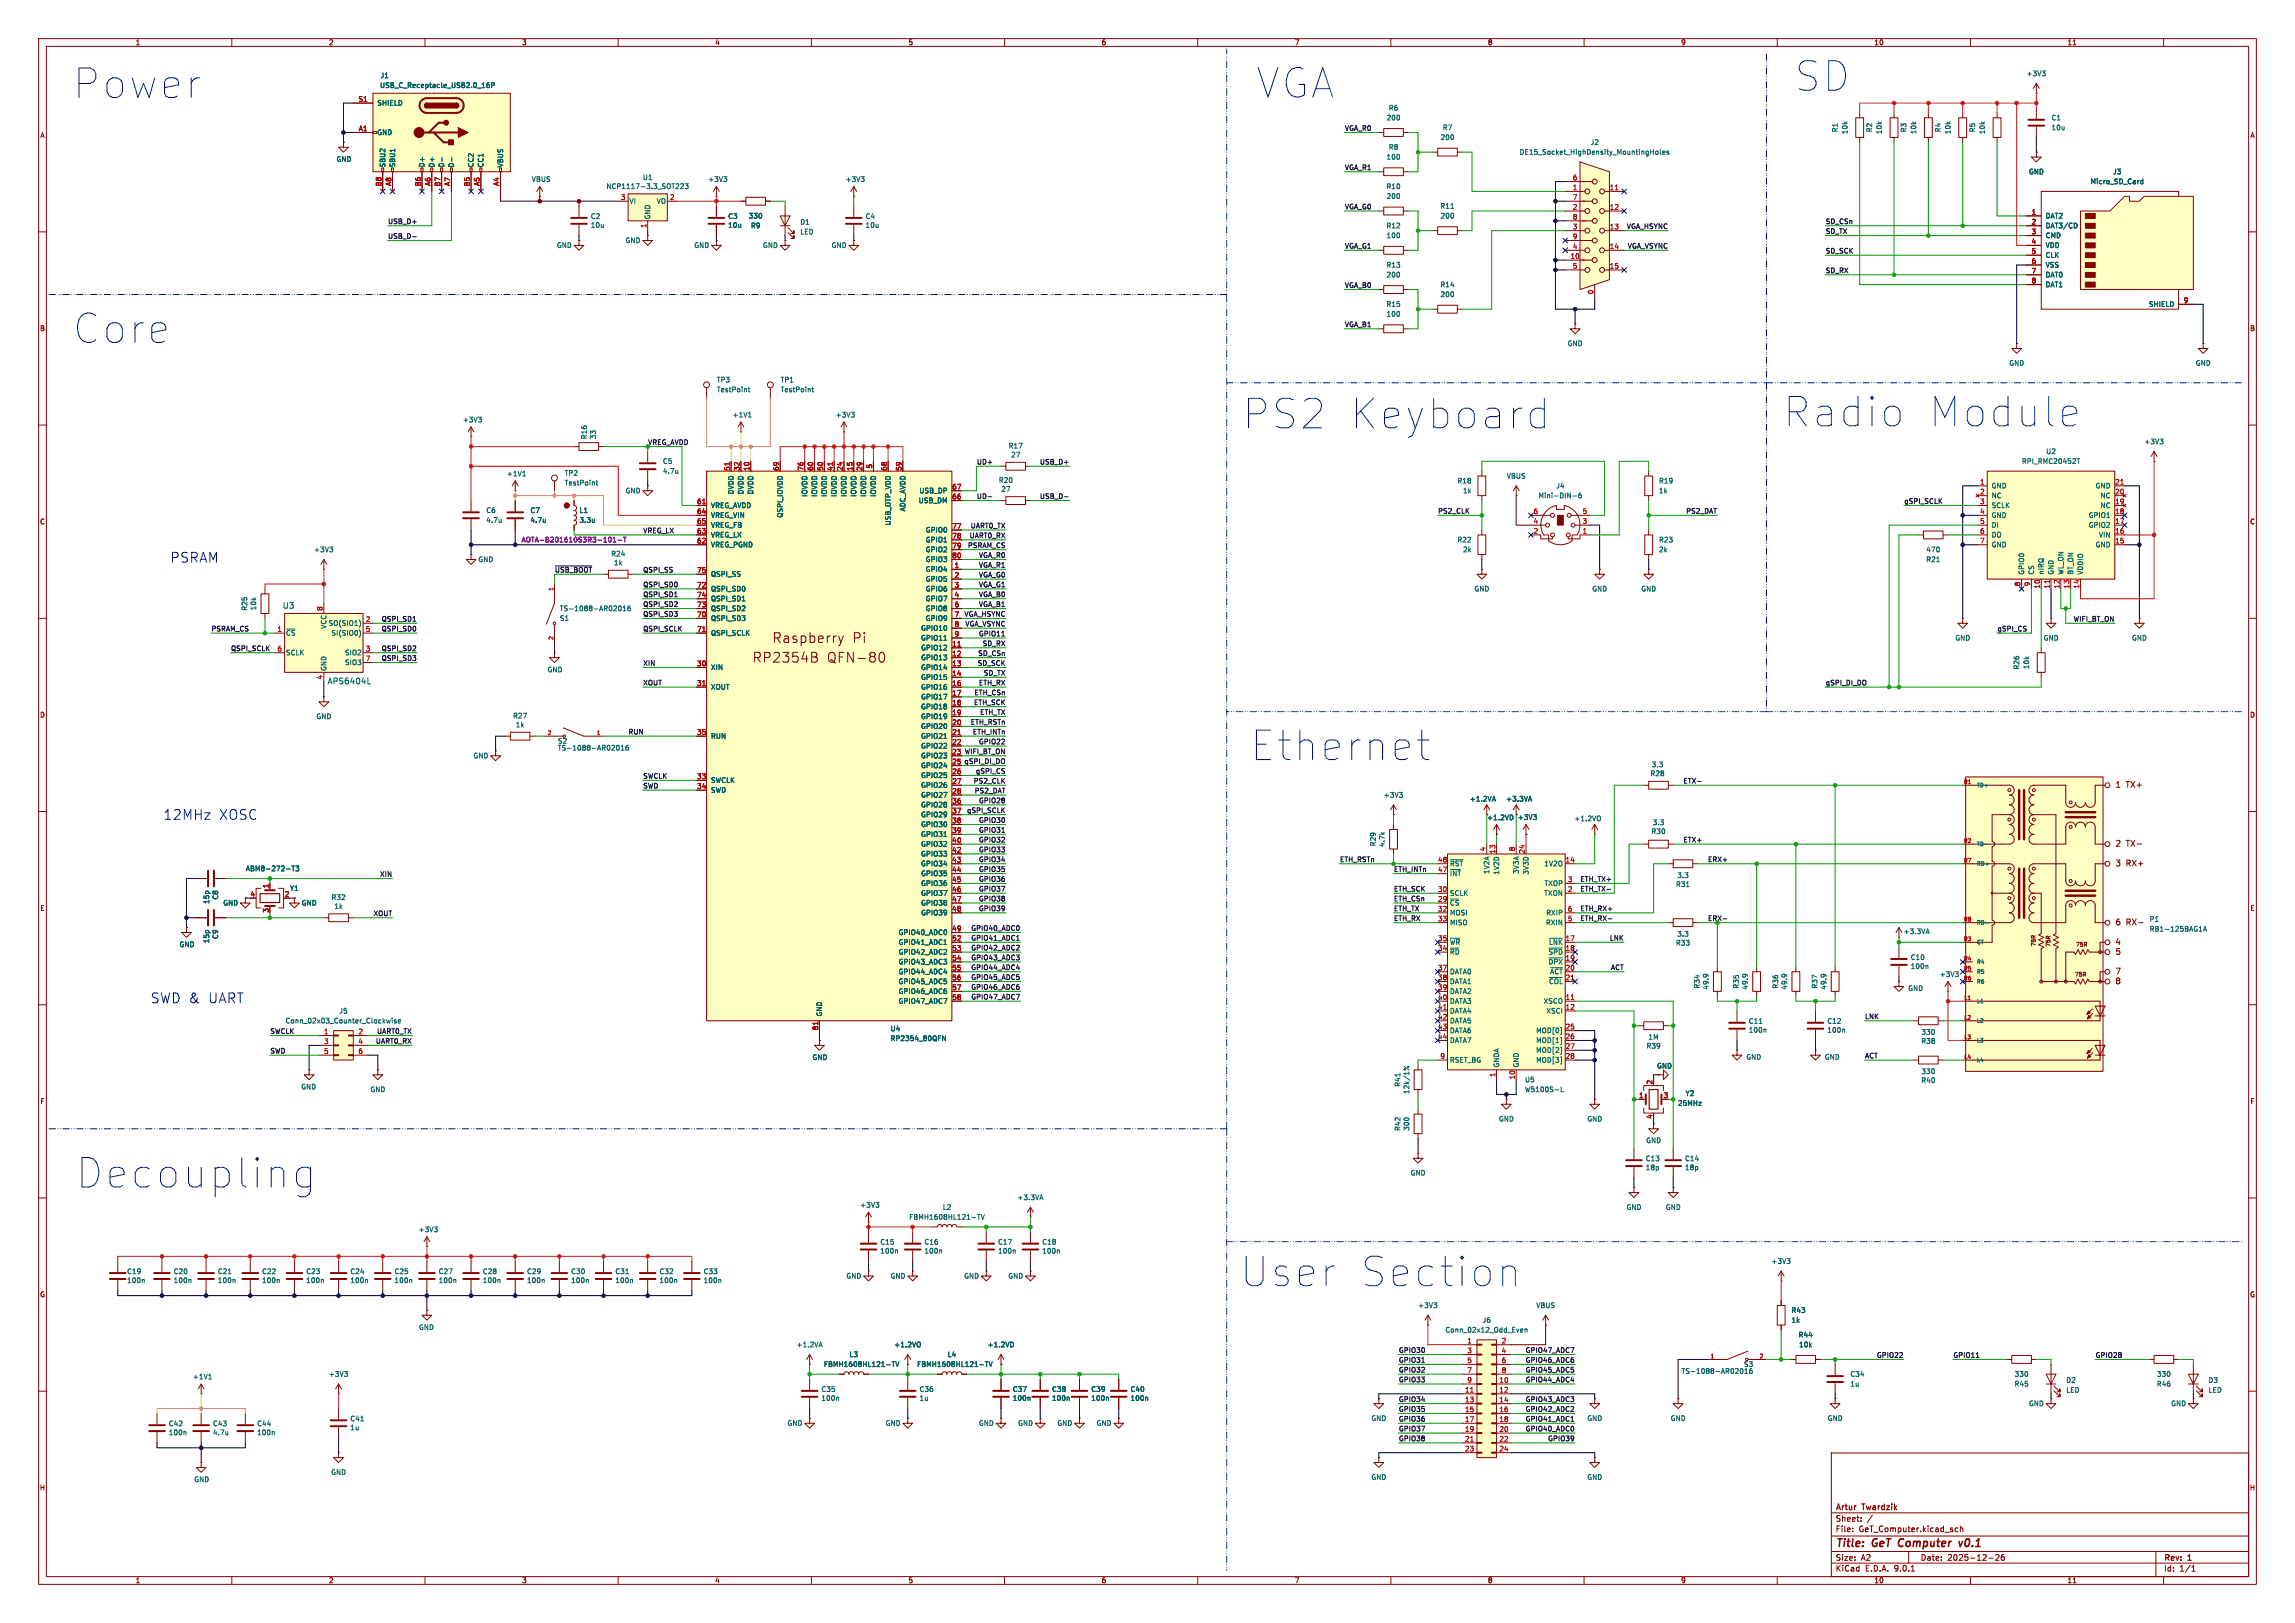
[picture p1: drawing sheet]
<svg xmlns="http://www.w3.org/2000/svg" width="594mm" height="420mm" viewBox="0 0 594 420" stroke-linecap="round" stroke-linejoin="round" font-family="sans-serif">
<defs><g id="words">
<g font-size="10.6" fill="#0000c2">
<text x="464.8" y="23.9">SD</text>
<text x="18.5" y="26.2">Power</text>
<text x="325.5" y="25.6">VGA</text>
<text x="19.1" y="89.1">Core</text>
<text x="321.9" y="111.2">PS2 Keyboard</text>
<text x="461.8" y="110.7">Radio</text>
<text x="498.5" y="110.7">Module</text>
<text x="323.9" y="197.1">Ethernet</text>
<text x="19.3" y="308.1">Decoupling</text>
<text x="321.3" y="333.2">User</text>
<text x="351.4" y="333.2">Section</text>
</g>
<g font-size="3.5" fill="#0000c2">
<text x="43.9" y="145.8">PSRAM</text>
<text x="42.2" y="212.3">12MHz</text>
<text x="56.5" y="212.3">XOSC</text>
<text x="39" y="259.8">SWD &amp;</text>
<text x="53.8" y="259.8">UART</text>
</g>
<g font-size="3.5" fill="#840000">
<text x="199.9" y="166.6">Raspberry</text>
<text x="220.5" y="166.6">Pi</text>
<text x="194.8" y="171.7">RP2354B</text>
<text x="213.9" y="171.7">QFN-80</text>
</g>
<g font-size="2.8" fill="#840000">
<text x="475" y="400.9">Title:</text>
<text x="484.7" y="400.9">GeT Computer</text>
<text x="508.7" y="400.9">v0.1</text>
</g>
<g font-size="2.1" fill="#006464">
<text x="73.1" y="157.7">U3</text>
<text x="84.7" y="177.3">APS6404L</text>
</g>
<g font-size="2.1" fill="#840000">
<text x="547.4" y="204">1</text>
<text x="550.2" y="204">TX+</text>
<text x="547.5" y="219.3">2</text>
<text x="550.2" y="219.3">TX-</text>
<text x="547.4" y="224.4">3</text>
<text x="550.2" y="224.4">RX+</text>
<text x="547.5" y="239.6">6</text>
<text x="550.2" y="239.6">RX-</text>
<text x="547.4" y="244.7">4</text>
<text x="547.4" y="247.3">5</text>
<text x="547.4" y="254.9">8</text>
<text x="547.4" y="252.4">7</text>
<text x="475" y="394">Sheet:</text>
<text x="475" y="391.2">Artur</text>
<text x="482.1" y="391.2">Twardzik</text>
<text x="475" y="396.7">File:</text>
<text x="481.1" y="396.7">GeT_Computer.kicad_sch</text>
<text x="475" y="406.9">KiCad</text>
<text x="475" y="404.1">Size:</text>
<text x="481.7" y="404.1">A2</text>
<text x="482.7" y="406.9">E.D.A.</text>
<text x="490.3" y="406.9">9.0.1</text>
<text x="497" y="404.1">Date:</text>
<text x="504" y="404.1">2025-12-26</text>
<text x="560" y="404.3">Rev:</text>
<text x="560" y="406.9">Id:</text>
<text x="564.1" y="406.9">1/1</text>
<text x="566.4" y="404.3">1</text>
</g>
<g font-size="1.8" fill="#840000">
<text x="35" y="11.9">1</text>
<text x="85" y="11.9">2</text>
<text x="135" y="11.9">3</text>
<text x="185" y="11.9">4</text>
<text x="235" y="11.9">5</text>
<text x="285" y="11.9">6</text>
<text x="335" y="11.9">7</text>
<text x="385" y="11.9">8</text>
<text x="435" y="11.9">9</text>
<text x="485" y="11.9">10</text>
<text x="535" y="11.9">11</text>
<text x="10.3" y="35.9">A</text>
<text x="582.3" y="35.9">A</text>
<text x="10.3" y="85.9">B</text>
<text x="582.3" y="85.9">B</text>
<text x="10.3" y="135.9">C</text>
<text x="582.3" y="135.9">C</text>
<text x="10.3" y="185.9">D</text>
<text x="582.3" y="185.9">D</text>
<text x="246.3" y="197.9">25 gSPI_DI_DO</text>
<text x="10.3" y="235.9">E</text>
<text x="582.3" y="235.9">E</text>
<text x="10.3" y="285.9">F</text>
<text x="582.3" y="285.9">F</text>
<text x="10.3" y="335.9">G</text>
<text x="582.3" y="335.9">G</text>
<text x="10.2" y="385.9">H</text>
<text x="582.2" y="385.9">H</text>
<text x="35" y="409.9">1</text>
<text x="85" y="409.9">2</text>
<text x="135" y="409.9">3</text>
<text x="185" y="409.9">4</text>
<text x="235" y="409.9">5</text>
<text x="285" y="409.9">6</text>
<text x="335" y="409.9">7</text>
<text x="385" y="409.9">8</text>
<text x="435" y="409.9">9</text>
<text x="485" y="409.9">10</text>
<text x="535" y="409.9">11</text>
</g>
<g font-size="1.8" fill="#006464">
<text x="98.2" y="23">USB_C_Receptacle_USB2.0_16P</text>
<text x="98.4" y="20.4">J1</text>
<text x="524.4" y="19.9">+3V3</text>
<text x="97.5" y="27.5">SHIELD</text>
<text x="359.3" y="28.8">R6</text>
<text x="97.5" y="35.2">GND</text>
<text x="358.8" y="31.3">200</text>
<text x="373.3" y="33.9">R7</text>
<text x="475.8" y="34.4" transform="rotate(-90 475.8 34.4)">R1</text>
<text x="478.4" y="34.8" transform="rotate(-90 478.4 34.8)">10k</text>
<text x="484.7" y="34.4" transform="rotate(-90 484.7 34.4)">R2</text>
<text x="487.3" y="34.8" transform="rotate(-90 487.3 34.8)">10k</text>
<text x="493.6" y="34.4" transform="rotate(-90 493.6 34.4)">R3</text>
<text x="496.2" y="34.8" transform="rotate(-90 496.2 34.8)">10k</text>
<text x="502.5" y="34.4" transform="rotate(-90 502.5 34.4)">R4</text>
<text x="505.1" y="34.8" transform="rotate(-90 505.1 34.8)">10k</text>
<text x="511.4" y="34.4" transform="rotate(-90 511.4 34.4)">R5</text>
<text x="513.9" y="34.8" transform="rotate(-90 513.9 34.8)">10k</text>
<text x="530.9" y="31.3">C1</text>
<text x="530.9" y="33.9">10u</text>
<text x="358.8" y="41.5">100</text>
<text x="359.3" y="39">R8</text>
<text x="372.7" y="36.4">200</text>
<text x="393.2" y="40.2">DE15_Socket_HighDensity_MountingHoles</text>
<text x="411.6" y="37.7">J2</text>
<text x="87" y="42.1">GND</text>
<text x="99.9" y="43.4" transform="rotate(-90 99.9 43.4)">SBU2</text>
<text x="102.5" y="43.4" transform="rotate(-90 102.5 43.4)">SBU1</text>
<text x="110.1" y="43.4" transform="rotate(-90 110.1 43.4)">D+</text>
<text x="112.6" y="43.4" transform="rotate(-90 112.6 43.4)">D+</text>
<text x="115.2" y="43.4" transform="rotate(-90 115.2 43.4)">D-</text>
<text x="117.7" y="43.4" transform="rotate(-90 117.7 43.4)">D-</text>
<text x="122.8" y="43.4" transform="rotate(-90 122.8 43.4)">CC2</text>
<text x="125.3" y="43.4" transform="rotate(-90 125.3 43.4)">CC1</text>
<text x="130.4" y="43.4" transform="rotate(-90 130.4 43.4)">VBUS</text>
<text x="137.5" y="47.3">VBUS</text>
<text x="166.3" y="46.8">U1</text>
<text x="183.2" y="47.3">+3V3</text>
<text x="218.7" y="47.3">+3V3</text>
<text x="525" y="45.3">GND</text>
<text x="541" y="47.9">Micro_SD_Card</text>
<text x="546.8" y="45.3">J3</text>
<text x="156.8" y="49.1">NCP1117-3.3_SOT223</text>
<text x="162.8" y="52.9">VI</text>
<text x="169.8" y="52.9">VO</text>
<text x="358.7" y="49.1">R10</text>
<text x="358.8" y="51.7">200</text>
<text x="152.8" y="56.8">C2</text>
<text x="152.8" y="59.2">10u</text>
<text x="168.5" y="56.9" transform="rotate(-90 168.5 56.9)">GND</text>
<text x="188.4" y="56.8">C3</text>
<text x="188.4" y="59.2">10u</text>
<text x="193.7" y="56.7">330</text>
<text x="194.2" y="59.3">R9</text>
<text x="207" y="58.3">D1</text>
<text x="223.9" y="56.8">C4</text>
<text x="223.9" y="59.2">10u</text>
<text x="358.7" y="59.3">R12</text>
<text x="372.7" y="54.2">R11</text>
<text x="372.7" y="56.7">200</text>
<text x="529.3" y="56.7">DAT2</text>
<text x="529.3" y="59.3">DAT3/CD</text>
<text x="144" y="64.4">GND</text>
<text x="161.8" y="63.1">GND</text>
<text x="179.6" y="64.4">GND</text>
<text x="197.4" y="64.4">GND</text>
<text x="207" y="60.9">LED</text>
<text x="215.1" y="64.4">GND</text>
<text x="358.8" y="61.8">100</text>
<text x="529.3" y="61.8">CMD</text>
<text x="529.3" y="64.4">VDD</text>
<text x="358.7" y="69.4">R13</text>
<text x="358.8" y="72">200</text>
<text x="529.3" y="66.9">CLK</text>
<text x="529.3" y="69.4">VSS</text>
<text x="529.3" y="72">DAT0</text>
<text x="372.7" y="74.5">R14</text>
<text x="372.7" y="77.1">200</text>
<text x="529.3" y="74.5">DAT1</text>
<text x="358.7" y="79.6">R15</text>
<text x="358.8" y="82.1">100</text>
<text x="556.1" y="79.6">SHIELD</text>
<text x="405.6" y="89.8">GND</text>
<text x="519.9" y="94.8">GND</text>
<text x="568.2" y="94.8">GND</text>
<text x="185.4" y="99.2">TP3</text>
<text x="185.4" y="101.7">TestPoint</text>
<text x="201.9" y="99.2">TP1</text>
<text x="201.9" y="101.7">TestPoint</text>
<text x="119.7" y="109.5">+3V3</text>
<text x="152.1" y="113.8" transform="rotate(-90 152.1 113.8)">R16</text>
<text x="154.4" y="113.8" transform="rotate(-90 154.4 113.8)">33</text>
<text x="189.5" y="108.2">+1V1</text>
<text x="216.2" y="108.2">+3V3</text>
<text x="260.9" y="116.3">R17</text>
<text x="261.6" y="118.6">27</text>
<text x="529.5" y="117.7">U2</text>
<text x="554.9" y="115.2">+3V3</text>
<text x="131.1" y="123.5">+1V1</text>
<text x="146.1" y="123.3">TP2</text>
<text x="146.1" y="125.8">TestPoint</text>
<text x="171.5" y="120.2">C5</text>
<text x="171.5" y="122.8">4.7u</text>
<text x="258.4" y="125.1">R20</text>
<text x="377.1" y="125.3">R18</text>
<text x="389.9" y="124.1">VBUS</text>
<text x="429.3" y="125.3">R19</text>
<text x="523.2" y="120.2">RPI_RMC20452T</text>
<text x="161.8" y="127.9">GND</text>
<text x="183.9" y="131.7">VREG_AVDD</text>
<text x="190.1" y="128" transform="rotate(-90 190.1 128)">DVDD</text>
<text x="192.6" y="128" transform="rotate(-90 192.6 128)">DVDD</text>
<text x="195.2" y="128" transform="rotate(-90 195.2 128)">DVDD</text>
<text x="209.1" y="128.7" transform="rotate(-90 209.1 128.7)">IOVDD</text>
<text x="211.7" y="128.7" transform="rotate(-90 211.7 128.7)">IOVDD</text>
<text x="214.2" y="128.7" transform="rotate(-90 214.2 128.7)">IOVDD</text>
<text x="216.8" y="128.7" transform="rotate(-90 216.8 128.7)">IOVDD</text>
<text x="219.3" y="128.7" transform="rotate(-90 219.3 128.7)">IOVDD</text>
<text x="221.8" y="128.7" transform="rotate(-90 221.8 128.7)">IOVDD</text>
<text x="224.4" y="128.7" transform="rotate(-90 224.4 128.7)">IOVDD</text>
<text x="226.9" y="128.7" transform="rotate(-90 226.9 128.7)">IOVDD</text>
<text x="237.7" y="130.4">USB_DM</text>
<text x="237.8" y="127.9">USB_DP</text>
<text x="259" y="127.5">27</text>
<text x="378.5" y="127.9">1k</text>
<text x="398.1" y="129.1">Mini-DIN-6</text>
<text x="402.7" y="126.6">J4</text>
<text x="429.3" y="127.9">1k</text>
<text x="515.4" y="126.6">GND</text>
<text x="515.4" y="129.1">NC</text>
<text x="515.4" y="131.7">SCLK</text>
<text x="542.3" y="126.6">GND</text>
<text x="543.6" y="129.1">NC</text>
<text x="543.6" y="131.7">NC</text>
<text x="125.7" y="132.9">C6</text>
<text x="125.7" y="135.5">4.7u</text>
<text x="137.2" y="132.9">C7</text>
<text x="137.2" y="135.5">4.7u</text>
<text x="149.9" y="132.9">L1</text>
<text x="149.9" y="135.5">3.3u</text>
<text x="183.9" y="134.2">VREG_VIN</text>
<text x="183.9" y="136.8">VREG_FB</text>
<text x="202.8" y="134.1" transform="rotate(-90 202.8 134.1)">QSPI_IOVDD</text>
<text x="230.7" y="136.1" transform="rotate(-90 230.7 136.1)">USB_OTP_VDD</text>
<text x="234.5" y="132.5" transform="rotate(-90 234.5 132.5)">ADC_AVDD</text>
<text x="515.4" y="134.2">GND</text>
<text x="515.4" y="136.8">DI</text>
<text x="540.5" y="134.2">GPIO1</text>
<text x="540.5" y="136.8">GPIO2</text>
<text x="81.2" y="143.1">+3V3</text>
<text x="183.9" y="139.3">VREG_LX</text>
<text x="183.9" y="141.8">VREG_PGND</text>
<text x="239.5" y="138">GPIO0</text>
<text x="239.5" y="140.6">GPIO1</text>
<text x="239.5" y="143.1">GPIO2</text>
<text x="377.1" y="140.6">R22</text>
<text x="378.5" y="143.1">2k</text>
<text x="429.3" y="140.6">R23</text>
<text x="429.3" y="143.1">2k</text>
<text x="498.5" y="143.1">470</text>
<text x="515.4" y="139.3">DO</text>
<text x="515.4" y="141.8">GND</text>
<text x="542.3" y="141.8">GND</text>
<text x="543.1" y="139.3">VIN</text>
<text x="123.7" y="145.6">GND</text>
<text x="158.1" y="144.2">R24</text>
<text x="158.8" y="146.5">1k</text>
<text x="183.9" y="149.5">QSPI_SS</text>
<text x="239.5" y="145.6">GPIO3</text>
<text x="239.5" y="148.2">GPIO4</text>
<text x="498.4" y="145.6">R21</text>
<text x="524.1" y="148.8" transform="rotate(-90 524.1 148.8)">GPIO0</text>
<text x="526.6" y="148.8" transform="rotate(-90 526.6 148.8)">CS</text>
<text x="529.2" y="148.8" transform="rotate(-90 529.2 148.8)">nIRQ</text>
<text x="531.7" y="148.8" transform="rotate(-90 531.7 148.8)">GND</text>
<text x="534.3" y="148.8" transform="rotate(-90 534.3 148.8)">WL_ON</text>
<text x="536.8" y="148.8" transform="rotate(-90 536.8 148.8)">BT_ON</text>
<text x="539.3" y="148.8" transform="rotate(-90 539.3 148.8)">VDDIO</text>
<text x="183.9" y="153.3">QSPI_SD0</text>
<text x="183.9" y="155.8">QSPI_SD1</text>
<text x="239.5" y="150.7">GPIO5</text>
<text x="239.5" y="153.3">GPIO6</text>
<text x="239.5" y="155.8">GPIO7</text>
<text x="381.5" y="153.3">GND</text>
<text x="412" y="153.3">GND</text>
<text x="424.7" y="153.3">GND</text>
<text x="64.2" y="158.2" transform="rotate(-90 64.2 158.2)">R25</text>
<text x="66.5" y="158" transform="rotate(-90 66.5 158)">10k</text>
<text x="144.8" y="160.9">S1</text>
<text x="144.8" y="158.3">TS-1088-AR02016</text>
<text x="183.9" y="158.3">QSPI_SD2</text>
<text x="183.9" y="160.9">QSPI_SD3</text>
<text x="239.5" y="158.3">GPIO8</text>
<text x="239.5" y="160.9">GPIO9</text>
<text x="73.9" y="164.7">~{CS}</text>
<text x="84.7" y="162.8" transform="rotate(-90 84.7 162.8)">VCC</text>
<text x="84.9" y="162.2">SO(SIO1)</text>
<text x="85.7" y="164.7">SI(SIO0)</text>
<text x="183.9" y="164.7">QSPI_SCLK</text>
<text x="238.3" y="163.4">GPIO10</text>
<text x="238.3" y="166">GPIO11</text>
<text x="506" y="166">GND</text>
<text x="528.8" y="166">GND</text>
<text x="551.7" y="166">GND</text>
<text x="73.9" y="169.8">SCLK</text>
<text x="84.7" y="173.7" transform="rotate(-90 84.7 173.7)">GND</text>
<text x="89.2" y="169.8">SIO2</text>
<text x="89.2" y="172.3">SIO3</text>
<text x="183.9" y="173.6">XIN</text>
<text x="238.3" y="168.5">GPIO12</text>
<text x="238.3" y="171">GPIO13</text>
<text x="238.3" y="173.6">GPIO14</text>
<text x="522.8" y="173.4" transform="rotate(-90 522.8 173.4)">R26</text>
<text x="525.4" y="173.3" transform="rotate(-90 525.4 173.3)">10k</text>
<text x="141.6" y="174.2">GND</text>
<text x="183.9" y="178.7">XOUT</text>
<text x="238.3" y="176.1">GPIO15</text>
<text x="238.3" y="178.7">GPIO16</text>
<text x="238.3" y="181.2">GPIO17</text>
<text x="238.3" y="183.7">GPIO18</text>
<text x="81.8" y="186.3">GND</text>
<text x="132.7" y="186.1">R27</text>
<text x="133.4" y="188.4">1k</text>
<text x="183.9" y="191.4">RUN</text>
<text x="238.3" y="186.3">GPIO19</text>
<text x="238.3" y="188.8">GPIO20</text>
<text x="238.3" y="191.4">GPIO21</text>
<text x="122.4" y="196.4">GND</text>
<text x="144.3" y="192.6">S2</text>
<text x="144.3" y="194.4">TS-1088-AR02016</text>
<text x="238.3" y="193.9">GPIO22</text>
<text x="238.3" y="196.4">GPIO23</text>
<text x="183.9" y="202.8">SWCLK</text>
<text x="238.3" y="199">GPIO24</text>
<text x="238.3" y="201.5">GPIO25</text>
<text x="427.1" y="201">R28</text>
<text x="427.4" y="198.7">3.3</text>
<text x="183.9" y="205.3">SWD</text>
<text x="238.3" y="204.1">GPIO26</text>
<text x="238.3" y="206.6">GPIO27</text>
<text x="238.3" y="209.1">GPIO28</text>
<text x="358" y="206.6">+3V3</text>
<text x="380.3" y="207.6">+1.2VA</text>
<text x="389.7" y="207.6">+3.3VA</text>
<text x="238.3" y="211.7">GPIO29</text>
<text x="238.3" y="214.2">GPIO30</text>
<text x="384.8" y="212.4">+1.2VD</text>
<text x="392.7" y="212.4">+3V3</text>
<text x="407.4" y="212.7">+1.2VO</text>
<text x="427.6" y="213.7">3.3</text>
<text x="238.3" y="216.8">GPIO31</text>
<text x="238.3" y="219.3">GPIO32</text>
<text x="238.3" y="221.8">GPIO33</text>
<text x="356.3" y="219.1" transform="rotate(-90 356.3 219.1)">R29</text>
<text x="358.6" y="219.3" transform="rotate(-90 358.6 219.3)">4.7k</text>
<text x="427.3" y="216">R30</text>
<text x="63.5" y="225.7">ABM8-272-T3</text>
<text x="238.3" y="224.4">GPIO34</text>
<text x="238.3" y="226.9">GPIO35</text>
<text x="375.2" y="224.4">~{RST}</text>
<text x="375.2" y="226.9">~{INT}</text>
<text x="385.7" y="226.3" transform="rotate(-90 385.7 226.3)">1V2A</text>
<text x="388.2" y="226.5" transform="rotate(-90 388.2 226.5)">1V2D</text>
<text x="393.3" y="226.3" transform="rotate(-90 393.3 226.3)">3V3A</text>
<text x="395.8" y="226.5" transform="rotate(-90 395.8 226.5)">3V3D</text>
<text x="399.6" y="224.4">1V2O</text>
<text x="434" y="227.4">3.3</text>
<text x="56.6" y="232.9" transform="rotate(-90 56.6 232.9)">C8</text>
<text x="74.9" y="230.7">Y1</text>
<text x="85.7" y="233.1">R32</text>
<text x="238.3" y="229.5">GPIO36</text>
<text x="238.3" y="232">GPIO37</text>
<text x="375.2" y="232">SCLK</text>
<text x="399.6" y="232">TXON</text>
<text x="399.6" y="229.5">TXOP</text>
<text x="433.7" y="229.7">R31</text>
<text x="54.3" y="234" transform="rotate(-90 54.3 234)">15p</text>
<text x="57.7" y="234.5">GND</text>
<text x="78" y="234.5">GND</text>
<text x="86.4" y="235.4">1k</text>
<text x="238.3" y="234.5">GPIO38</text>
<text x="238.3" y="237.1">GPIO39</text>
<text x="375.2" y="234.5">~{CS}</text>
<text x="375.2" y="237.1">MOSI</text>
<text x="375.2" y="239.6">MISO</text>
<text x="400" y="239.6">RXIN</text>
<text x="400.1" y="237.1">RXIP</text>
<text x="556.3" y="238.7">P1</text>
<text x="46.4" y="245.3">GND</text>
<text x="54.3" y="244.2" transform="rotate(-90 54.3 244.2)">15p</text>
<text x="56.6" y="243.1" transform="rotate(-90 56.6 243.1)">C9</text>
<text x="232.5" y="242.2">GPIO40_ADC0</text>
<text x="232.5" y="244.7">GPIO41_ADC1</text>
<text x="375.2" y="244.7">~{WR}</text>
<text x="400.8" y="244.7">~{LNK}</text>
<text x="433.7" y="244.9">R33</text>
<text x="434" y="242.6">3.3</text>
<text x="492.6" y="241.9">+3.3VA</text>
<text x="556.3" y="241.3">RB1-125BAG1A</text>
<text x="232.5" y="247.2">GPIO42_ADC2</text>
<text x="232.5" y="249.8">GPIO43_ADC3</text>
<text x="375.2" y="247.2">~{RD}</text>
<text x="400.7" y="247.2">~{SPD}</text>
<text x="400.7" y="249.8">~{DPX}</text>
<text x="494.4" y="250.9">100n</text>
<text x="494.4" y="248.6">C10</text>
<text x="232.5" y="252.3">GPIO44_ADC4</text>
<text x="232.5" y="254.9">GPIO45_ADC5</text>
<text x="232.5" y="257.4">GPIO46_ADC6</text>
<text x="375.2" y="252.3">DATA0</text>
<text x="375.2" y="254.9">DATA1</text>
<text x="375.2" y="257.4">DATA2</text>
<text x="400.8" y="254.9">~{COL}</text>
<text x="401.1" y="252.3">~{ACT}</text>
<text x="440.1" y="255.9" transform="rotate(-90 440.1 255.9)">R34</text>
<text x="442.4" y="256.2" transform="rotate(-90 442.4 256.2)">49.9</text>
<text x="450.3" y="255.9" transform="rotate(-90 450.3 255.9)">R35</text>
<text x="452.6" y="256.2" transform="rotate(-90 452.6 256.2)">49.9</text>
<text x="460.4" y="255.9" transform="rotate(-90 460.4 255.9)">R36</text>
<text x="462.7" y="256.2" transform="rotate(-90 462.7 256.2)">49.9</text>
<text x="470.6" y="255.9" transform="rotate(-90 470.6 255.9)">R37</text>
<text x="472.9" y="256.2" transform="rotate(-90 472.9 256.2)">49.9</text>
<text x="493.8" y="256.6">GND</text>
<text x="501.9" y="253">+3V3</text>
<text x="87.7" y="262.5">J5</text>
<text x="213" y="263.1" transform="rotate(-90 213 263.1)">GND</text>
<text x="232.5" y="259.9">GPIO47_ADC7</text>
<text x="375.2" y="259.9">DATA3</text>
<text x="375.2" y="262.5">DATA4</text>
<text x="399.4" y="259.9">XSCO</text>
<text x="400.1" y="262.5">XSCI</text>
<text x="73.8" y="265">Conn_02x03_Counter_Clockwise</text>
<text x="230.4" y="267.1">U4</text>
<text x="230.4" y="269.6">RP2354_80QFN</text>
<text x="375.2" y="265">DATA5</text>
<text x="375.2" y="267.6">DATA6</text>
<text x="397.5" y="267.6">MOD[0]</text>
<text x="426.6" y="269.2">1M</text>
<text x="452.5" y="267.4">100n</text>
<text x="452.5" y="265.1">C11</text>
<text x="472.8" y="267.4">100n</text>
<text x="472.8" y="265.1">C12</text>
<text x="497.2" y="268">330</text>
<text x="210.2" y="274.5">GND</text>
<text x="375.2" y="270.1">DATA7</text>
<text x="375.2" y="275.2">RSET_BG</text>
<text x="397.5" y="270.1">MOD[1]</text>
<text x="397.5" y="272.6">MOD[2]</text>
<text x="397.5" y="275.2">MOD[3]</text>
<text x="426" y="271.6">R39</text>
<text x="451.9" y="274.4">GND</text>
<text x="472.2" y="274.4">GND</text>
<text x="497.2" y="270.3">R38</text>
<text x="362.6" y="281.3" transform="rotate(-90 362.6 281.3)">R41</text>
<text x="388.2" y="276.4" transform="rotate(-90 388.2 276.4)">GNDA</text>
<text x="393.3" y="276.4" transform="rotate(-90 393.3 276.4)">GND</text>
<text x="394.6" y="280.3">U5</text>
<text x="428.8" y="276.7">GND</text>
<text x="497.2" y="280.4">R40</text>
<text x="497.2" y="278.1">330</text>
<text x="77.8" y="282.1">GND</text>
<text x="95.8" y="282.8">GND</text>
<text x="364.9" y="283.2" transform="rotate(-90 364.9 283.2)">12k/1%</text>
<text x="394.6" y="282.8">W5100S-L</text>
<text x="434.2" y="286.4">25MHz</text>
<text x="436.1" y="283.8">Y2</text>
<text x="362.6" y="292.8" transform="rotate(-90 362.6 292.8)">R42</text>
<text x="364.9" y="292.7" transform="rotate(-90 364.9 292.7)">300</text>
<text x="387.9" y="290.4">GND</text>
<text x="410.7" y="290.4">GND</text>
<text x="426" y="296">GND</text>
<text x="365" y="304.4">GND</text>
<text x="425.8" y="300.7">C13</text>
<text x="425.8" y="303">18p</text>
<text x="436" y="300.7">C14</text>
<text x="436" y="303">18p</text>
<text x="263.2" y="310.7">+3.3VA</text>
<text x="222.5" y="312.7">+3V3</text>
<text x="235.2" y="315.8">FBMH1608HL121-TV</text>
<text x="243.9" y="313.3">L2</text>
<text x="420.9" y="313.3">GND</text>
<text x="431" y="313.3">GND</text>
<text x="108.2" y="319">+3V3</text>
<text x="227.7" y="322.3">C15</text>
<text x="239.2" y="322.3">C16</text>
<text x="258.2" y="322.3">C17</text>
<text x="269.6" y="322.3">C18</text>
<text x="32.8" y="329.9">C19</text>
<text x="44.8" y="329.9">C20</text>
<text x="56.3" y="329.9">C21</text>
<text x="67.7" y="329.9">C22</text>
<text x="79.1" y="329.9">C23</text>
<text x="90.6" y="329.9">C24</text>
<text x="102" y="329.9">C25</text>
<text x="113.4" y="329.9">C27</text>
<text x="124.9" y="329.9">C28</text>
<text x="136.3" y="329.9">C29</text>
<text x="147.7" y="329.9">C30</text>
<text x="159.1" y="329.9">C31</text>
<text x="170.6" y="329.9">C32</text>
<text x="182" y="329.9">C33</text>
<text x="227.7" y="324.6">100n</text>
<text x="239.2" y="324.6">100n</text>
<text x="258.2" y="324.6">100n</text>
<text x="269.6" y="324.6">100n</text>
<text x="458.4" y="327.3">+3V3</text>
<text x="32.8" y="332.2">100n</text>
<text x="44.8" y="332.2">100n</text>
<text x="56.3" y="332.2">100n</text>
<text x="67.7" y="332.2">100n</text>
<text x="79.1" y="332.2">100n</text>
<text x="90.6" y="332.2">100n</text>
<text x="102" y="332.2">100n</text>
<text x="113.4" y="332.2">100n</text>
<text x="124.9" y="332.2">100n</text>
<text x="136.3" y="332.2">100n</text>
<text x="147.7" y="332.2">100n</text>
<text x="159.1" y="332.2">100n</text>
<text x="170.6" y="332.2">100n</text>
<text x="182" y="332.2">100n</text>
<text x="218.9" y="331.1">GND</text>
<text x="230.4" y="331.1">GND</text>
<text x="249.4" y="331.1">GND</text>
<text x="260.9" y="331.1">GND</text>
<text x="366.9" y="338.7">+3V3</text>
<text x="397.5" y="338.7">VBUS</text>
<text x="463.6" y="340">R43</text>
<text x="108.3" y="344.3">GND</text>
<text x="374" y="345">Conn_02x12_Odd_Even</text>
<text x="383.6" y="342.5">J6</text>
<text x="463.6" y="342.5">1k</text>
<text x="465.4" y="346.3">R44</text>
<text x="206.1" y="348.8">+1.2VA</text>
<text x="213.1" y="353.9">FBMH1608HL121-TV</text>
<text x="219.8" y="351.4">L3</text>
<text x="231.3" y="348.8">+1.2VO</text>
<text x="237.2" y="353.9">FBMH1608HL121-TV</text>
<text x="245.2" y="351.4">L4</text>
<text x="255.5" y="348.8">+1.2VD</text>
<text x="451.3" y="353.9">S3</text>
<text x="465.5" y="348.8">10k</text>
<text x="49.8" y="357.1">+1V1</text>
<text x="85" y="356.5">+3V3</text>
<text x="435.1" y="355.7">TS-1088-AR02016</text>
<text x="478.8" y="359">1u</text>
<text x="478.8" y="356.5">C34</text>
<text x="521.3" y="359">R45</text>
<text x="521.3" y="356.5">330</text>
<text x="534.7" y="358.1">D2</text>
<text x="558.1" y="359">R46</text>
<text x="558.2" y="356.5">330</text>
<text x="571.5" y="358.1">D3</text>
<text x="212.5" y="362.7">100n</text>
<text x="212.5" y="360.4">C35</text>
<text x="237.9" y="362.7">1u</text>
<text x="237.9" y="360.4">C36</text>
<text x="262" y="362.7">100n</text>
<text x="262" y="360.4">C37</text>
<text x="272.2" y="362.7">100n</text>
<text x="272.2" y="360.4">C38</text>
<text x="282.3" y="362.7">100n</text>
<text x="282.3" y="360.4">C39</text>
<text x="292.5" y="362.7">100n</text>
<text x="292.5" y="360.4">C40</text>
<text x="525" y="364.1">GND</text>
<text x="534.7" y="360.6">LED</text>
<text x="561.8" y="364.1">GND</text>
<text x="571.5" y="360.6">LED</text>
<text x="43.6" y="371.6">100n</text>
<text x="43.6" y="369.3">C42</text>
<text x="55" y="369.3">C43</text>
<text x="55" y="371.6">4.7u</text>
<text x="66.4" y="371.6">100n</text>
<text x="66.4" y="369.3">C44</text>
<text x="90.6" y="370.3">1u</text>
<text x="90.6" y="368">C41</text>
<text x="203.7" y="369.2">GND</text>
<text x="229.1" y="369.2">GND</text>
<text x="253.2" y="369.2">GND</text>
<text x="263.4" y="369.2">GND</text>
<text x="273.6" y="369.2">GND</text>
<text x="283.7" y="369.2">GND</text>
<text x="354.8" y="367.9">GND</text>
<text x="410.7" y="367.9">GND</text>
<text x="432.3" y="367.9">GND</text>
<text x="472.9" y="367.9">GND</text>
<text x="50.2" y="383.7">GND</text>
<text x="85.6" y="381.9">GND</text>
<text x="354.8" y="383.1">GND</text>
<text x="410.7" y="383.1">GND</text>
</g>
<g font-size="1.8" fill="#a90000">
<text x="92.7" y="26.4">S1</text>
<text x="92.7" y="34">A1</text>
<text x="407" y="46.7">6</text>
<text x="98.8" y="48.3" transform="rotate(-90 98.8 48.3)">B8</text>
<text x="101.3" y="48.2" transform="rotate(-90 101.3 48.2)">A8</text>
<text x="109" y="48.3" transform="rotate(-90 109 48.3)">B6</text>
<text x="111.5" y="48.2" transform="rotate(-90 111.5 48.2)">A6</text>
<text x="114" y="48.3" transform="rotate(-90 114 48.3)">B7</text>
<text x="116.6" y="48.2" transform="rotate(-90 116.6 48.2)">A7</text>
<text x="121.7" y="48.3" transform="rotate(-90 121.7 48.3)">B5</text>
<text x="124.2" y="48.2" transform="rotate(-90 124.2 48.2)">A5</text>
<text x="129.3" y="48.2" transform="rotate(-90 129.3 48.2)">A4</text>
<text x="160.6" y="51.8">3</text>
<text x="173.3" y="51.8">2</text>
<text x="407" y="49.3">1</text>
<text x="407" y="51.8">7</text>
<text x="416.5" y="49.3">11</text>
<text x="167.4" y="59.1" transform="rotate(-90 167.4 59.1)">1</text>
<text x="407" y="54.4">2</text>
<text x="407" y="56.9">8</text>
<text x="407" y="59.4">3</text>
<text x="416.5" y="54.4">12</text>
<text x="416.5" y="59.4">13</text>
<text x="525.7" y="55.6">1</text>
<text x="525.7" y="58.2">2</text>
<text x="407" y="62">9</text>
<text x="407" y="64.5">4</text>
<text x="416.5" y="64.5">14</text>
<text x="525.7" y="60.7">3</text>
<text x="525.7" y="63.2">4</text>
<text x="525.7" y="65.8">5</text>
<text x="406.4" y="67.1">10</text>
<text x="407" y="69.6">5</text>
<text x="416.5" y="69.6">15</text>
<text x="525.7" y="68.3">6</text>
<text x="525.7" y="70.9">7</text>
<text x="412.5" y="76.3" transform="rotate(-90 412.5 76.3)">0</text>
<text x="525.7" y="73.4">8</text>
<text x="565.1" y="78.5">9</text>
<text x="189" y="122" transform="rotate(-90 189 122)">51</text>
<text x="191.5" y="122" transform="rotate(-90 191.5 122)">32</text>
<text x="194.1" y="122" transform="rotate(-90 194.1 122)">10</text>
<text x="201.7" y="122" transform="rotate(-90 201.7 122)">69</text>
<text x="208" y="122" transform="rotate(-90 208 122)">76</text>
<text x="210.6" y="122" transform="rotate(-90 210.6 122)">60</text>
<text x="213.1" y="122" transform="rotate(-90 213.1 122)">50</text>
<text x="215.6" y="122" transform="rotate(-90 215.6 122)">41</text>
<text x="218.2" y="122" transform="rotate(-90 218.2 122)">24</text>
<text x="220.7" y="122" transform="rotate(-90 220.7 122)">15</text>
<text x="223.3" y="122" transform="rotate(-90 223.3 122)">29</text>
<text x="225.8" y="121.4" transform="rotate(-90 225.8 121.4)">5</text>
<text x="229.6" y="122" transform="rotate(-90 229.6 122)">68</text>
<text x="233.4" y="122" transform="rotate(-90 233.4 122)">59</text>
<text x="512.4" y="125.5">1</text>
<text x="547.3" y="125.5">21</text>
<text x="180.3" y="130.6">61</text>
<text x="246.3" y="126.7">67</text>
<text x="246.3" y="129.3">66</text>
<text x="512.4" y="128">2</text>
<text x="512.4" y="130.6">3</text>
<text x="547.3" y="128">20</text>
<text x="547.3" y="130.6">19</text>
<text x="180.3" y="133.1">64</text>
<text x="180.3" y="135.6">65</text>
<text x="246.3" y="136.9">77</text>
<text x="396.8" y="133.1">6</text>
<text x="396.8" y="135.6">4</text>
<text x="409.5" y="133.1">5</text>
<text x="409.5" y="135.6">3</text>
<text x="512.4" y="133.1">4</text>
<text x="512.4" y="135.6">5</text>
<text x="547.3" y="133.1">18</text>
<text x="547.3" y="135.6">17</text>
<text x="180.3" y="138.2">63</text>
<text x="180.3" y="140.7">62</text>
<text x="246.3" y="139.4">78</text>
<text x="246.3" y="142">79</text>
<text x="396.8" y="138.2">2</text>
<text x="409.5" y="138.2">1</text>
<text x="512.4" y="138.2">6</text>
<text x="512.4" y="140.7">7</text>
<text x="547.3" y="138.2">16</text>
<text x="547.3" y="140.7">15</text>
<text x="180.3" y="148.3">75</text>
<text x="246.3" y="144.5">80</text>
<text x="246.9" y="147.1">1</text>
<text x="246.9" y="149.6">2</text>
<text x="180.3" y="152.1">72</text>
<text x="180.3" y="154.7">74</text>
<text x="246.9" y="152.1">3</text>
<text x="246.9" y="154.7">4</text>
<text x="523" y="151.8" transform="rotate(-90 523 151.8)">8</text>
<text x="525.5" y="151.8" transform="rotate(-90 525.5 151.8)">9</text>
<text x="528.1" y="152.4" transform="rotate(-90 528.1 152.4)">10</text>
<text x="530.6" y="152.4" transform="rotate(-90 530.6 152.4)">11</text>
<text x="533.1" y="152.4" transform="rotate(-90 533.1 152.4)">12</text>
<text x="535.7" y="152.4" transform="rotate(-90 535.7 152.4)">13</text>
<text x="538.2" y="152.4" transform="rotate(-90 538.2 152.4)">14</text>
<text x="83.6" y="158.2" transform="rotate(-90 83.6 158.2)">8</text>
<text x="94.5" y="161">2</text>
<text x="180.3" y="157.2">73</text>
<text x="180.3" y="159.8">70</text>
<text x="246.9" y="157.2">6</text>
<text x="246.9" y="159.8">7</text>
<text x="71.7" y="163.6">1</text>
<text x="94.5" y="163.6">5</text>
<text x="180.3" y="163.6">71</text>
<text x="246.3" y="167.4">11</text>
<text x="246.9" y="162.3">8</text>
<text x="246.9" y="164.8">9</text>
<text x="71.7" y="168.7">6</text>
<text x="94.5" y="168.7">3</text>
<text x="94.5" y="171.2">7</text>
<text x="180.3" y="172.5">30</text>
<text x="246.3" y="169.9">12</text>
<text x="246.3" y="172.5">13</text>
<text x="83.6" y="176" transform="rotate(-90 83.6 176)">4</text>
<text x="180.3" y="177.5">31</text>
<text x="246.3" y="175">14</text>
<text x="246.3" y="177.5">16</text>
<text x="246.3" y="180.1">17</text>
<text x="246.3" y="182.6">18</text>
<text x="246.3" y="185.2">19</text>
<text x="180.3" y="190.2">35</text>
<text x="246.3" y="187.7">20</text>
<text x="246.3" y="190.2">21</text>
<text x="246.3" y="192.8">22</text>
<text x="246.3" y="195.3">23</text>
<text x="246.3" y="197.9">25</text>
<text x="180.3" y="201.7">33</text>
<text x="246.3" y="200.4">26</text>
<text x="246.3" y="202.9">27</text>
<text x="180.3" y="204.2">34</text>
<text x="246.3" y="205.5">28</text>
<text x="246.3" y="208">36</text>
<text x="246.3" y="210.6">37</text>
<text x="246.3" y="213.1">38</text>
<text x="246.3" y="215.6">39</text>
<text x="246.3" y="218.2">40</text>
<text x="246.3" y="220.7">42</text>
<text x="384.6" y="220.4" transform="rotate(-90 384.6 220.4)">4</text>
<text x="387.1" y="221" transform="rotate(-90 387.1 221)">13</text>
<text x="392.2" y="220.4" transform="rotate(-90 392.2 220.4)">8</text>
<text x="394.7" y="221" transform="rotate(-90 394.7 221)">24</text>
<text x="246.3" y="223.3">43</text>
<text x="246.3" y="225.8">44</text>
<text x="372.1" y="223.3">48</text>
<text x="372.1" y="225.8">47</text>
<text x="405.1" y="223.3">14</text>
<text x="64.7" y="232.2">4</text>
<text x="69.6" y="229.9" transform="rotate(-90 69.6 229.9)">1</text>
<text x="73.6" y="232.2">2</text>
<text x="246.3" y="228.3">45</text>
<text x="246.3" y="230.9">46</text>
<text x="246.3" y="233.4">47</text>
<text x="372.1" y="230.9">30</text>
<text x="372.1" y="233.4">29</text>
<text x="405.7" y="228.3">3</text>
<text x="405.7" y="230.9">2</text>
<text x="69.6" y="236.3" transform="rotate(-90 69.6 236.3)">3</text>
<text x="246.3" y="236">48</text>
<text x="372.1" y="236">32</text>
<text x="372.1" y="238.5">33</text>
<text x="405.7" y="236">6</text>
<text x="405.7" y="238.5">5</text>
<text x="246.3" y="241">49</text>
<text x="246.3" y="243.6">52</text>
<text x="372.1" y="243.6">35</text>
<text x="405.1" y="243.6">17</text>
<text x="246.3" y="246.1">53</text>
<text x="246.3" y="248.7">54</text>
<text x="246.3" y="251.2">55</text>
<text x="372.1" y="246.1">34</text>
<text x="372.1" y="251.2">37</text>
<text x="405.1" y="246.1">18</text>
<text x="405.1" y="248.7">19</text>
<text x="405.1" y="251.2">20</text>
<text x="246.3" y="253.7">56</text>
<text x="246.3" y="256.3">57</text>
<text x="372.1" y="253.7">38</text>
<text x="372.1" y="256.3">39</text>
<text x="405.1" y="253.7">21</text>
<text x="246.3" y="258.8">58</text>
<text x="372.1" y="258.8">40</text>
<text x="372.1" y="261.4">41</text>
<text x="372.1" y="263.9">42</text>
<text x="405.1" y="258.8">11</text>
<text x="405.1" y="261.4">12</text>
<text x="83.7" y="267.7">1</text>
<text x="92.6" y="267.7">2</text>
<text x="211.8" y="266.7" transform="rotate(-90 211.8 266.7)">81</text>
<text x="372.1" y="266.4">43</text>
<text x="372.1" y="269">44</text>
<text x="405.1" y="266.4">25</text>
<text x="405.1" y="269">26</text>
<text x="83.7" y="270.3">3</text>
<text x="83.7" y="272.8">5</text>
<text x="92.6" y="270.3">4</text>
<text x="92.6" y="272.8">6</text>
<text x="372.7" y="274.1">9</text>
<text x="405.1" y="271.5">27</text>
<text x="405.1" y="274.1">28</text>
<text x="387.1" y="278.8" transform="rotate(-90 387.1 278.8)">1</text>
<text x="392.2" y="279.4" transform="rotate(-90 392.2 279.4)">10</text>
<text x="427.7" y="280.7" transform="rotate(-90 427.7 280.7)">2</text>
<text x="424.1" y="284.2">1</text>
<text x="430.5" y="284.2">3</text>
<text x="427.7" y="289.6" transform="rotate(-90 427.7 289.6)">4</text>
<text x="379.7" y="347.7">1</text>
<text x="388.5" y="347.7">2</text>
<text x="379.7" y="350.3">3</text>
<text x="379.7" y="352.8">5</text>
<text x="388.5" y="350.3">4</text>
<text x="388.5" y="352.8">6</text>
<text x="379.7" y="355.3">7</text>
<text x="379.7" y="357.9">9</text>
<text x="387.9" y="357.9">10</text>
<text x="388.5" y="355.3">8</text>
<text x="379.1" y="360.4">11</text>
<text x="379.1" y="363">13</text>
<text x="379.1" y="365.5">15</text>
<text x="387.9" y="360.4">12</text>
<text x="387.9" y="363">14</text>
<text x="387.9" y="365.5">16</text>
<text x="379.1" y="368">17</text>
<text x="379.1" y="370.6">19</text>
<text x="387.9" y="368">18</text>
<text x="387.9" y="370.6">20</text>
<text x="379.1" y="373.1">21</text>
<text x="379.1" y="375.7">23</text>
<text x="387.9" y="373.1">22</text>
<text x="387.9" y="375.7">24</text>
</g>
<g font-size="1.8" fill="#0f0f0f">
<text x="348" y="33.9">VGA_R0</text>
<text x="348" y="44.1">VGA_R1</text>
<text x="100.3" y="58.1">USB_D+</text>
<text x="348" y="54.3">VGA_G0</text>
<text x="421" y="59.3">VGA_HSYNC</text>
<text x="472.4" y="58.1">SD_CSn</text>
<text x="100.3" y="61.9">USB_D-</text>
<text x="348" y="64.4">VGA_G1</text>
<text x="421.2" y="64.4">VGA_VSYNC</text>
<text x="472.4" y="65.7">SD_SCK</text>
<text x="472.4" y="60.6">SD_TX</text>
<text x="472.4" y="70.8">SD_RX</text>
<text x="348" y="74.6">VGA_B0</text>
<text x="348" y="84.7">VGA_B1</text>
<text x="252.7" y="120.3">UD+</text>
<text x="269" y="120.3">USB_D+</text>
<text x="252.7" y="129.2">UD-</text>
<text x="269" y="129.2">USB_D-</text>
<text x="492.8" y="130.5">gSPI_SCLK</text>
<text x="251.1" y="136.8">UART0_TX</text>
<text x="372.1" y="133">PS2_CLK</text>
<text x="436.3" y="133">PS2_DAT</text>
<text x="166.4" y="138.1">VREG_LX</text>
<text x="250.4" y="141.9">PSRAM_CS</text>
<text x="250.8" y="139.4">UART0_RX</text>
<text x="143.5" y="148.2">~{USB_BOOT}</text>
<text x="166.4" y="148.2">QSPI_SS</text>
<text x="253.3" y="144.4">VGA_R0</text>
<text x="253.3" y="149.5">VGA_G0</text>
<text x="253.3" y="147">VGA_R1</text>
<text x="166.4" y="154.6">QSPI_SD1</text>
<text x="166.4" y="152.1">QSPI_SD0</text>
<text x="253.3" y="152.1">VGA_G1</text>
<text x="253.3" y="154.6">VGA_B0</text>
<text x="98.7" y="160.9">QSPI_SD1</text>
<text x="166.4" y="159.7">QSPI_SD3</text>
<text x="166.4" y="157.1">QSPI_SD2</text>
<text x="249.5" y="159.7">VGA_HSYNC</text>
<text x="253.3" y="157.1">VGA_B1</text>
<text x="536.6" y="160.9">WIFI_BT_ON</text>
<text x="54.6" y="163.5">PSRAM_CS</text>
<text x="98.7" y="163.5">QSPI_SD0</text>
<text x="166.4" y="163.5">QSPI_SCLK</text>
<text x="249.7" y="162.2">VGA_VSYNC</text>
<text x="253.3" y="164.8">GPIO11</text>
<text x="254.2" y="167.3">SD_RX</text>
<text x="516.9" y="163.5">gSPI_CS</text>
<text x="59.7" y="168.6">QSPI_SCLK</text>
<text x="98.7" y="168.6">QSPI_SD2</text>
<text x="98.7" y="171.1">QSPI_SD3</text>
<text x="166.4" y="172.4">XIN</text>
<text x="253" y="172.4">SD_SCK</text>
<text x="253.1" y="169.8">SD_CSn</text>
<text x="166.4" y="177.5">XOUT</text>
<text x="252.1" y="180">ETH_CSn</text>
<text x="253.3" y="177.5">ETH_RX</text>
<text x="254.5" y="174.9">SD_TX</text>
<text x="472.4" y="177.5">gSPI_DI_DO</text>
<text x="252" y="182.5">ETH_SCK</text>
<text x="253.6" y="185.1">ETH_TX</text>
<text x="162.6" y="190.2">RUN</text>
<text x="251.1" y="187.6">ETH_RSTn</text>
<text x="251.7" y="190.2">ETH_INTn</text>
<text x="249.6" y="195.2">WIFI_BT_ON</text>
<text x="253.3" y="192.7">GPIO22</text>
<text x="166.4" y="201.6">SWCLK</text>
<text x="251.9" y="202.9">PS2_CLK</text>
<text x="252.5" y="200.3">gSPI_CS</text>
<text x="435.6" y="202.9">ETX-</text>
<text x="166.4" y="204.1">SWD</text>
<text x="252.2" y="205.4">PS2_DAT</text>
<text x="253.3" y="207.9">GPIO28</text>
<text x="250.2" y="210.5">gSPI_SCLK</text>
<text x="253.3" y="213">GPIO30</text>
<text x="253.3" y="215.6">GPIO31</text>
<text x="253.3" y="220.6">GPIO33</text>
<text x="253.3" y="218.1">GPIO32</text>
<text x="435.6" y="218.1">ETX+</text>
<text x="98.3" y="227">XIN</text>
<text x="253.3" y="225.7">GPIO35</text>
<text x="253.3" y="223.2">GPIO34</text>
<text x="346.7" y="223.2">ETH_RSTn</text>
<text x="360.7" y="225.7">ETH_INTn</text>
<text x="442" y="223.2">ERX+</text>
<text x="253.3" y="233.3">GPIO38</text>
<text x="253.3" y="230.8">GPIO37</text>
<text x="253.3" y="228.3">GPIO36</text>
<text x="360.7" y="233.3">ETH_CSn</text>
<text x="360.7" y="230.8">ETH_SCK</text>
<text x="408.9" y="228.3">ETH_TX+</text>
<text x="408.9" y="230.8">ETH_TX-</text>
<text x="96.6" y="237.1">XOUT</text>
<text x="253.3" y="235.9">GPIO39</text>
<text x="360.7" y="238.4">ETH_RX</text>
<text x="360.7" y="235.9">ETH_TX</text>
<text x="408.9" y="238.4">ETH_RX-</text>
<text x="408.9" y="235.9">ETH_RX+</text>
<text x="442" y="238.4">ERX-</text>
<text x="251.3" y="243.5">GPIO41_ADC1</text>
<text x="251.3" y="241">GPIO40_ADC0</text>
<text x="416.5" y="243.5">LNK</text>
<text x="251.3" y="251.1">GPIO44_ADC4</text>
<text x="251.3" y="248.6">GPIO43_ADC3</text>
<text x="251.3" y="246">GPIO42_ADC2</text>
<text x="416.8" y="251.1">ACT</text>
<text x="251.3" y="256.2">GPIO46_ADC6</text>
<text x="251.3" y="253.7">GPIO45_ADC5</text>
<text x="251.3" y="258.7">GPIO47_ADC7</text>
<text x="482.6" y="263.8">LNK</text>
<text x="69.8" y="267.6">SWCLK</text>
<text x="97.5" y="267.6">UART0_TX</text>
<text x="69.8" y="272.7">SWD</text>
<text x="97.2" y="270.2">UART0_RX</text>
<text x="482.6" y="274">ACT</text>
<text x="361.9" y="352.7">GPIO31</text>
<text x="361.9" y="350.2">GPIO30</text>
<text x="394.8" y="350.2">GPIO47_ADC7</text>
<text x="394.8" y="352.7">GPIO46_ADC6</text>
<text x="485.7" y="351.4">GPIO22</text>
<text x="505.5" y="351.4">GPIO11</text>
<text x="542.3" y="351.4">GPIO28</text>
<text x="361.9" y="357.8">GPIO33</text>
<text x="361.9" y="355.3">GPIO32</text>
<text x="394.8" y="357.8">GPIO44_ADC4</text>
<text x="394.8" y="355.3">GPIO45_ADC5</text>
<text x="361.9" y="362.9">GPIO34</text>
<text x="361.9" y="365.4">GPIO35</text>
<text x="394.8" y="365.4">GPIO42_ADC2</text>
<text x="394.8" y="362.9">GPIO43_ADC3</text>
<text x="361.9" y="368">GPIO36</text>
<text x="361.9" y="370.5">GPIO37</text>
<text x="394.8" y="370.5">GPIO40_ADC0</text>
<text x="394.8" y="368">GPIO41_ADC1</text>
<text x="361.9" y="373">GPIO38</text>
<text x="400.6" y="373">GPIO39</text>
</g>
<text font-size="1.8" fill="#009600" x="167.6" y="115.2">VREG_AVDD</text>
<text font-size="1.8" fill="#840084" x="134.9" y="140.6">AOTA-B201610S3R3-101-T</text>
<g font-size="1.4" fill="#a90000">
<text x="143.3" y="153" transform="rotate(-90 143.3 153)">1</text>
<text x="143.3" y="165.7" transform="rotate(-90 143.3 165.7)">2</text>
<text x="141.6" y="190.2">2</text>
<text x="154.3" y="190.2">1</text>
<text x="508.2" y="202.9">R1</text>
<text x="508.2" y="218.2">R2</text>
<text x="508.2" y="223.3">R7</text>
<text x="508.2" y="238.5">R8</text>
<text x="508.2" y="243.6">R3</text>
<text x="508.2" y="248.7">R4</text>
<text x="508.2" y="251.2">R5</text>
<text x="508.2" y="253.7">R6</text>
<text x="508.2" y="258.8">L1</text>
<text x="508.2" y="263.9">L2</text>
<text x="508.2" y="269">L3</text>
<text x="508.2" y="274.1">L4</text>
<text x="442.6" y="351.5">1</text>
<text x="455.3" y="351.5">2</text>
</g>
<g font-size="1.4" fill="#006464">
<text x="511.6" y="203.9">TD+</text>
<text x="511.6" y="219.2">TD-</text>
<text x="511.6" y="224.3">RD+</text>
<text x="511.6" y="239.5">RD-</text>
<text x="511.6" y="244.6">CT</text>
<text x="511.6" y="249.7">R4</text>
<text x="511.6" y="252.2">R5</text>
<text x="511.6" y="254.7">R6</text>
<text x="511.6" y="259.8">L1</text>
<text x="511.6" y="264.9">L2</text>
<text x="511.6" y="270">L3</text>
<text x="511.6" y="275.1">L4</text>
</g>
<g font-size="1.4" fill="#840000">
<text x="527.1" y="245" transform="rotate(-90 527.1 245)">75R</text>
<text x="530.9" y="245.2" transform="rotate(-90 530.9 245.2)">75R</text>
<text x="537.2" y="245.2">75R</text>
<text x="536.9" y="252.9">75R</text>
</g>
</g></defs>
<g fill="none" stroke="#840000" stroke-width=".26">
<path d="M10 10h574v400h-574zM12 12h570v396h-570zM60 10v2M110 10v2M160 10v2M210 10v2M260 10v2M310 10v2M360 10v2M410 10v2M460 10v2M510 10v2"/>
<path d="M536.6 11.6h.7M560 10v2M480.3 30.5h2v5.1h-2zM481.3 29.2v1.3M481.3 35.6v1.2M489.2 30.5h2v5.1h-2zM490.2 29.2v1.3M490.2 35.6v1.2M498.1 30.5h2v5.1h-2zM499.1 29.2v1.3M499.1 35.6v1.2M507 30.5h2v5.1h-2z"/>
<path d="M508 29.2v1.3M508 35.6v1.2M139.7 50.8h.1M139.7 48.3l-.8 1.2M139.7 48.3l.8 1.2M139.7 48.3v2.5M10 60h2M149.9 62.2v1.3h1.2l-1.2 1.3-1.3-1.3h1.3M149.9 62.2h.1M356.9 64.8h1.2M358.1 63.8h5.1v2h-5.1zM363.2 64.8h1.3"/>
<path d="M582 60h2M570.2 88.9v1.3h1.3l-1.3 1.2-1.2-1.2h1.2M570.2 88.9h.1M10 110h2M582 110h2M10 160h2M530.9 160v1.3h1.2l-1.2 1.3-1.3-1.3h1.3M530.9 160h.1M582 160h2M10 210h2M412.7 215.9h.1M412.7 213.4l-.7 1.2"/>
<path d="M412.7 213.4l.8 1.2M412.7 213.4v2.5M582 210h2M10 260h2M582 260h2M422.9 297.2v2.8M10 310h2M422.9 302v2.8M582 310h2M10 360h2M474 376h108v32h-108zM582 360h2"/>
<path d="M474 397.5h108M474 391.5h108M479.5 396.2v.2M479.5 395.4v.2M481.7 393.5v.2M481.7 392.7v.2M484.6 392.1l-1.3 1.9M506.7 395.4h-.4l-.3 .3 .2 .6h.5M507.4 395.5l.6-.1v1M507.4 394.9v1.5M60 408v2M110 408v2"/>
<path d="M160 408v2M210 408v2M260 408v2M310 408v2M360 408v2M410 408v2M460 408v2M474 404.5h108M474 401.5h108M494 401.5v3M494.7 406.6h.8M510 408v2"/>
<path d="M514.7 403.2h1.2M516.5 402.4l.6-.1 .3 .4-.9 1.1h.9M518.7 402.3h-.5l-.2 .3v.9l.2 .3 .5-.2v-.7l-.5-.1-.2 .3M536.6 409.6h.7M558 401.5v6.5M560 408v2M567.3 406.6h.9M567.3 405.5l.4-.4v1.5"/>
</g>
<path d="M507 398.9l.4 1.3 .6-1.3" fill="none" stroke="#840000" stroke-width=".4"/>
<circle cx="146.7" cy="130.8" r=".63" fill="#840000" stroke="#840000" stroke-width=".26"/>
<path d="M420.9 300.2h4M420.9 301.8h4" fill="none" stroke="#840000" stroke-width=".51"/>
<path d="M413.9 211.1l.3 .5v.6l-.3 .2" fill="none" stroke="#006464" stroke-width=".26"/>
<path d="M538.5 54.6h7.6l3.8-3.8h1.3v1.3h2.5l1.3-1.3h12.7v24.1h-29.2z" fill="#ffffc2"/>
<g fill="none" stroke="#840000" stroke-width=".26">
<path d="M370.8 39.4h1.3M372.1 38.4h5.1v2h-5.1zM377.2 39.4h1.3M515.9 30.5h2v5.1h-2zM516.9 29.2v1.3M516.9 35.6v1.2M527 39.4v1.2h1.3l-1.3 1.3-1.2-1.3h1.2M527 39.4h.1M527 24.1h.1M527 21.6v2.5M527 27.9v2.8M527 32.8v2.8"/>
<path d="M527 21.6l-.7 1.3M527 21.6l.8 1.3M370.8 59.7h1.3M372.1 58.7h5.1v2h-5.1zM377.2 59.7h1.3M524.5 55.9h3.8M524.5 58.4h3.8M538.5 54.6h7.6l3.8-3.8h1.3v1.3h2.5l1.3-1.3h12.7v24.1h-29.2zM563.9 50.8v-1.3h-35.6v30.5h35.6v-5.1M524.5 61h3.8M524.5 63.5h3.8M524.5 66h3.8"/>
<path d="M524.5 68.6h3.8M524.5 71.1h3.8M524.5 73.7h3.8M563.9 78.7h3.8M522 88.9v1.3h1.2l-1.2 1.2-1.3-1.2h1.3M522 88.9h.1M382.5 138.4h2.1v5.1h-2.1zM382.5 123.2h2.1v5.1h-2.1zM383.5 121.9v1.3M383.5 128.3v1.2M383.5 137.2v1.2M392.4 128.3h.1"/>
<path d="M392.4 125.7v2.6M392.4 125.7l-.7 1.3M392.4 125.7l.8 1.3M396.2 138.4h2.6v1h3v-.5M396.2 135.9h3.8M396.2 133.4h5.1M400.2 132.3l1-.8 1.6-.7v1h2.1v-1a5.1 5.1 0 0 1 3.3 7.6h-1.3v1.6a5.1 5.1 0 0 1-6.1 0v-1.6h-1.3a5.1 5.1 0 0 1 .7-6.1zM406.7 133.4h4.8M407.7 135.9h3.8M411.5 138.4h-2.6v1h-3v-.5M425.7 123.2h2v5.1h-2zM425.7 138.4h2v5.1h-2z"/>
<path d="M426.7 121.9v1.3M426.7 128.3v1.2M426.7 137.2v1.2M383.5 147.3v1.3h-1.2l1.2 1.3 1.3-1.3h-1.3M383.5 147.3h.1M383.5 143.5v1.3M414 147.3v1.3h1.3l-1.3 1.3-1.3-1.3h1.3M414 147.3h.1M426.7 147.3v1.3h1.3l-1.3 1.3-1.3-1.3h1.3M426.7 147.3h.1M426.7 143.5v1.3M359.7 214.6h2v5.1h-2z"/>
<path d="M360.7 210.8h.1M360.7 208.3l-.8 1.3M360.7 208.3l.7 1.3M360.7 208.3v2.5M360.7 213.4v1.2M360.7 219.7v1.3M384.8 208.3l-.8 1.3M384.8 208.3l.8 1.3M384.8 208.3v2.5M387.3 215.9h.1M387.3 213.4l-.7 1.2M387.3 213.4l.8 1.2"/>
<path d="M387.3 213.4v2.5M392.4 208.3l-.7 1.3M392.4 208.3l.8 1.3M392.4 208.3v2.5M395 215.9h.1M395 213.4l-.8 1.2M395 213.4l.7 1.2M395 213.4v2.5"/>
<circle cx="400.6" cy="135.9" r=".51"/>
<circle cx="401.8" cy="138.4" r=".51"/>
<circle cx="401.8" cy="133.4" r=".51"/>
<circle cx="405.9" cy="138.4" r=".51"/>
<circle cx="406.1" cy="133.4" r=".51"/>
<circle cx="407.2" cy="135.9" r=".51"/>
</g>
<g fill="#840000" stroke="#840000" stroke-width=".26">
<path d="M539.7 55.2h2.6v1.3h-2.6z"/>
<path d="M539.7 57.8h2.6v1.3h-2.6z"/>
<path d="M539.7 60.3h2.6v1.3h-2.6z"/>
<path d="M539.7 62.9h2.6v1.2h-2.6z"/>
<path d="M539.7 65.4h2.6v1.3h-2.6z"/>
<path d="M539.7 67.9h2.6v1.3h-2.6z"/>
<path d="M539.7 70.5h2.6v1.3h-2.6z"/>
<path d="M539.7 73h2.6v1.3h-2.6z"/>
<path d="M403.1 133.4h1.5v2.5h-1.5z"/>
</g>
<g fill="none" stroke="#006464" stroke-width=".26">
<path d="M528.6 18.4h.7l-.4 .4M529.1 18.8l.2 .3-.2 .5M375.5 53.9h.8M537.4 57.8l.2 .5-.2 .6M554 47.3l.3 .3 .3-.1M554.6 46.3v1.3M554.6 46.8l-.3-.1-.3 .3M407.1 128.4h1M409.2 127.6l-.5 .3-.1 .7 .2 .2 .5-.1-.1-.6h-.4l-.2 .2M362.2 205h.8l-.4 .5M362.7 205.5l.3 .3-.3 .5M386.3 207h.6"/>
<path d="M386.6 206.1l.5 1.2M391.2 210.9a.68 .68 0 0 1 .4 .6 .68 .68 0 0 1-.4 .7M395.7 207h.6M396 206.1l.5 1.2M396.9 210.8h.7l-.4 .5M397.4 211.3l.2 .2-.2 .6"/>
</g>
<path d="M525 31h4.1M525 32.5h4.1" fill="none" stroke="#840000" stroke-width=".51"/>
<path d="M408.9 41.9l7.7 2.6v27.9l-7.7 2.5z" fill="#ffffc2"/>
<g fill="none" stroke="#840000" stroke-width=".26">
<path d="M405.1 52.1h7M405.1 47h7M405.1 57.2h7M405.1 49.5h5.1M405.1 54.6h5.1M405.1 59.7h5.1M408.9 41.9l7.7 2.6v27.9l-7.7 2.5zM415.3 49.5h5.1M415.3 54.6h5.1M415.3 59.7h5.1M405.1 62.2h7M405.1 67.3h7"/>
<path d="M405.1 64.8h5.1M405.1 69.9h5.1M412.7 73.7v3.8M415.3 64.8h5.1M415.3 69.9h5.1M443.5 251.5h2v5h-2zM444.5 250.2v1.3M444.5 256.5v1.3M453.6 251.5h2.1v5h-2.1zM454.7 250.2v1.3M454.7 256.5v1.3M424.2 284.5h1.8"/>
<path d="M425.4 282.2v-1.3h5.1v1.3M425.4 286.8v1.2h5.1v-1.2M428 290.8v1.3h1.3l-1.3 1.3-1.3-1.3h1.3M428 290.8h.1M428 288v.3M433.1 297.2v2.8M422.9 307.3v1.3h1.3l-1.3 1.3-1.3-1.3h1.3M422.9 307.3h.1M433.1 307.3v1.3h1.2l-1.2 1.3-1.3-1.3h1.3M433.1 307.3h.1M433.1 302v2.8"/>
<circle cx="410.8" cy="49.5" r=".63"/>
<circle cx="410.8" cy="59.7" r=".63"/>
<circle cx="410.8" cy="54.6" r=".63"/>
<circle cx="412.7" cy="52.1" r=".63"/>
<circle cx="412.7" cy="47" r=".63"/>
<circle cx="412.7" cy="57.1" r=".63"/>
<circle cx="414.7" cy="54.6" r=".63"/>
<circle cx="414.7" cy="59.7" r=".63"/>
<circle cx="414.7" cy="49.5" r=".63"/>
<circle cx="410.8" cy="64.8" r=".63"/>
<circle cx="410.8" cy="69.8" r=".63"/>
<circle cx="412.7" cy="62.2" r=".63"/>
<circle cx="412.7" cy="67.3" r=".63"/>
<circle cx="414.7" cy="64.8" r=".63"/>
<circle cx="414.7" cy="69.8" r=".63"/>
</g>
<path d="M418.1 49.1h.7" fill="none" stroke="#a90000" stroke-width=".26"/>
<path d="M427.2 39.3h.8M428 38.7v1.2M428.6 39.2h.5l-.1 .7-.4-.1zM429.7 38.7v1.1l.2 .1M430.3 39.5l.6-.1v-.2l-.4-.1-.2 .2 .1 .6h.5M431.9 39.2l-.3-.1-.2 .2 .5 .3v.3h-.5M440.9 252.2l.7-.1 .4 .2M441.4 252.1l.2 .1M451.1 252.2l.6-.1 .5 .2M451.6 252.1l.1 .1" fill="none" stroke="#006464" stroke-width=".26"/>
<path d="M426 283.2v2.6M430 283.2v2.6M431 300.2h4.1M431 301.8h4.1" fill="none" stroke="#840000" stroke-width=".51"/>
<path d="M426.8 281.9h2.3v5.1h-2.3z" fill="none" stroke="#840000" stroke-width=".3"/>
<path d="M374.6 221h30.5v55.9h-30.5z" fill="#ffffc2"/>
<g fill="none" stroke="#840000" stroke-width=".26">
<path d="M372.1 79h5.1v2h-5.1zM370.8 80h1.3M377.2 80h1.3M407.7 83.8v1.3h1.2l-1.2 1.3-1.3-1.3h1.3M407.7 83.8h.1M148.6 129.5v1.3l.4 .2 .2 .5-.2 .4-.4 .2 .4 .1 .2 .4-.1 .5-.5 .3 .5 .2 .1 .5-.2 .4-.4 .1M148.6 134.6l.4 .2 .2 .5-.2 .4-.4 .2v1.3M496.6 138.4h1.2M497.8 137.4h5.1v2h-5.1zM502.9 138.4h1.3M143.5 151.1v5.1l-2.1 5.3M156.2 148.6h1.3"/>
<path d="M157.5 147.6h5.1v2h-5.1zM162.6 148.6h1.2M143.5 168.9v1.3h1.3l-1.3 1.3-1.3-1.3h1.3M143.5 168.9h.1M143.5 161.7v4.7M508 160v1.3h1.3l-1.3 1.3-1.3-1.3h1.3M508 160h.1M527.3 168.9h2v5.1h-2zM528.3 167.6v1.3M528.3 174v1.3M384.8 218.4v2.6M387.3 218.4v2.6"/>
<path d="M392.4 218.4v2.6M395 218.4v2.6M372.1 223.5h2.5M372.1 226.1h2.5M372.1 231.1h2.5M372.1 233.7h2.5M372.1 236.2h2.5M372.1 238.8h2.5M374.6 221h30.5v55.9h-30.5zM405.1 223.5h2.6M405.1 231.1h2.6M405.1 236.2h2.6"/>
<path d="M405.1 238.8h2.6M405.1 228.6h2.6M372.1 243.8h2.5M372.1 246.4h2.5M372.1 251.5h2.5M372.1 254h2.5M372.1 256.5h2.5M372.1 259.1h2.5M405.1 243.8h2.6M405.1 246.4h2.6M405.1 251.5h2.6M405.1 254h2.6"/>
<path d="M405.1 259.1h2.6M405.1 248.9h2.6M372.1 261.6h2.5M372.1 264.2h2.5M372.1 266.7h2.5M372.1 269.2h2.5M372.1 274.3h2.5M387.3 276.9v2.5M392.4 276.9v2.5M405.1 261.6h2.6M405.1 266.7h2.6M405.1 269.2h2.6"/>
<path d="M405.1 274.3h2.6M405.1 271.8h2.6M449.6 271.8v1.3h1.2l-1.2 1.2-1.3-1.2h1.3M449.6 271.8h.1M469.9 271.8v1.3h1.3l-1.3 1.2-1.3-1.2h1.3M469.9 271.8h.1M469.9 261.6v2.8M469.9 266.4v2.8"/>
<circle cx="143.5" cy="161.3" r=".33"/>
</g>
<g fill="none" stroke="#006464" stroke-width=".26">
<path d="M153.8 134.4v.8M153.8 135.1h.1M160.1 157.3l.3-.5a.62 .62 0 0 1 .4 .6 .62 .62 0 0 1-.5 .6l-.2-.4M161.3 158.1h.7M161.3 157.2l.3-.4v1.3M163.1 156.8l-.6 .3v.8l.6 .1 .1-.6M163.1 157.3l.1 .1M163.1 157.3h-.4l-.2 .2M501.3 145.4h.7M375.4 222.5h3.2M375.4 242.8h2.5M400.9 245.3h3.5"/>
<path d="M400.9 247.9h3.5M401 242.8h3.4M401 253h3.4M401.3 250.4h3.1M403.9 265.9h.3v1.8h-.3M403.9 268.4h.3v1.8h-.3M403.9 271h.3v1.8h-.3M403.9 273.5h.3v1.8h-.3M477.2 266.3l.2 .2v.7M404.1 281.2v1.3h.6"/>
</g>
<path d="M406.6 253.6h.8M406.6 258.7h.8M373.6 261.2h.7" fill="none" stroke="#a90000" stroke-width=".26"/>
<path d="M467.9 264.7h4M467.9 266.2h4" fill="none" stroke="#840000" stroke-width=".51"/>
<path d="M157.5 139.3l.3-.3a.62 .62 0 0 1 .4 .7 .62 .62 0 0 1-.5 .5l-.2-.2M158.7 139.4l.4-.4v1.3M160 139.8h.9M161.4 139h.7M161.7 139v1.3M158.7 140.3h.7" fill="none" stroke="#840084" stroke-width=".26"/>
<path d="M182.9 121.9h63.5v142.3h-63.5z" fill="#ffffc2"/>
<g fill="none" stroke="#840000" stroke-width=".26">
<path d="M189.2 119.4v2.5M191.8 119.4v2.5M194.3 119.4v2.5M201.9 119.4v2.5M208.3 119.4v2.5M210.8 119.4v2.5M213.4 119.4v2.5M215.9 119.4v2.5M218.4 119.4v2.5M221 119.4v2.5M223.5 119.4v2.5M226.1 119.4v2.5"/>
<path d="M229.9 119.4v2.5M233.7 119.4v2.5M133.3 129.5v2.8M133.3 134.4v2.8M180.3 130.8h2.6M180.3 133.4h2.6M180.3 135.9h2.6M180.3 138.4h2.6M182.9 121.9h63.5v142.3h-63.5zM246.4 127h2.5M246.4 129.5h2.5M246.4 137.2h2.5"/>
<path d="M246.4 139.7h2.5M180.3 141h2.6M180.3 148.6h2.6M180.3 152.4h2.6M180.3 154.9h2.6M180.3 157.5h2.6M246.4 152.4h2.5M246.4 154.9h2.5M246.4 157.5h2.5M246.4 142.2h2.5M246.4 144.8h2.5M246.4 147.3h2.5"/>
<path d="M246.4 149.9h2.5M180.3 160h2.6M180.3 163.8h2.6M180.3 172.7h2.6M180.3 177.8h2.6M210.9 168.8l.5 .5-.1 .5-.4 .2a.68 .68 0 0 1 .7 .6 .68 .68 0 0 1-.5 .7h-1M217 164.6l.7 1.7M217.7 166.3l-.3 .6M218.3 164.6l-.6 1.7M227.5 169.8a.93 .93 0 0 1 .6-1h.3a1.59 1.59 0 0 1 0 2.5h-.3a.93 .93 0 0 1-.6-.9M246.4 160h2.5M246.4 172.7h2.5"/>
<path d="M246.4 177.8h2.5M246.4 162.6h2.5M246.4 165.1h2.5M246.4 167.6h2.5M246.4 170.2h2.5M246.4 175.3h2.5M83.8 180.3v1.3h1.3l-1.3 1.3-1.3-1.3h1.3M83.8 180.3h.1M128.3 194.3v1.3h1.2l-1.2 1.3-1.3-1.3h1.3M128.3 194.3h.1M130.8 190.5h1.3M132.1 189.5h5.1v2h-5.1z"/>
<path d="M137.2 190.5h1.2M141 190.5h4.7M145.8 188.4l5.3 2.1h5.1M180.3 190.5h2.6M246.4 190.5h2.5M246.4 180.3h2.5M246.4 182.9h2.5M246.4 185.4h2.5M246.4 188h2.5M246.4 193h2.5M246.4 195.6h2.5M180.3 201.9h2.6"/>
<path d="M180.3 204.5h2.6M246.4 200.7h2.5M246.4 203.2h2.5M246.4 205.7h2.5M246.4 208.3h2.5M246.4 210.8h2.5M246.4 213.4h2.5M246.4 215.9h2.5M246.4 218.4h2.5M246.4 221h2.5M246.4 223.5h2.5M246.4 226.1h2.5"/>
<path d="M246.4 228.6h2.5M246.4 231.1h2.5M246.4 233.7h2.5M246.4 236.2h2.5M246.4 241.3h2.5M246.4 243.8h2.5M246.4 246.4h2.5M246.4 248.9h2.5M246.4 251.5h2.5M246.4 254h2.5M246.4 256.5h2.5M246.4 259.1h2.5"/>
<path d="M212.1 264.2v2.5M429.3 278.1h1.2v-1.2l1.3 1.2-1.3 1.3v-1.3M429.3 278.1h.1M449.6 261.6v2.8M449.6 266.4v2.8M367 298.5v1.2h1.3l-1.3 1.3-1.2-1.3h1.2M367 298.5h.1M279.4 356.9v2.8M369.6 342.9h.1M369.6 340.4l-.8 1.2M369.6 340.4l.7 1.2M369.6 340.4v2.5"/>
<path d="M279.4 367v1.3h1.3l-1.3 1.3-1.3-1.3h1.3M279.4 367h.1M279.4 361.7v2.8M289.6 367v1.3h1.2l-1.2 1.3-1.3-1.3h1.3M289.6 367h.1M356.9 377.2v1.3h1.2l-1.2 1.2-1.3-1.2h1.3M356.9 377.2h.1"/>
<circle cx="146" cy="190.5" r=".33"/>
</g>
<path d="M188.8 119.7v.7M215.5 119.7v.7M181.9 130.4h.7M181.9 163.4h.7M181.9 177.4h.7M247.9 167.2h.7M247.9 190.1h.7M211.7 264.5v.7" fill="none" stroke="#a90000" stroke-width=".26"/>
<g fill="none" stroke="#006464" stroke-width=".26">
<path d="M141.1 134.4v.8M141.1 135.1h.1M192.1 155.5h.7M244.3 165.7h.7M159.6 193.3l.3-.4a.62 .62 0 0 1 .4 .6 .62 .62 0 0 1-.6 .6l-.1-.5M160.8 194.1h.7M160.8 193.2l.3-.3v1.2M162.6 192.9l-.6 .3v.7l.2 .2 .4-.1v-.6l-.4-.1-.2 .3M244.3 191.1h.7M244.3 216.5h.7M244.3 244.4h.7M244.7 268v1.3l-.7-1.3v1.3"/>
<path d="M455.3 264.8h.8M456.9 266.3l.2 .2v.7M371.6 337.6l.3 .3-.3 .5M371.9 337.1l-.5 .5M286.7 361.6l.2 .1v.7"/>
</g>
<path d="M131.3 132.6h4.1M131.3 134.1h4.1M447.5 264.7h4.1M447.5 266.2h4.1M277.4 359.9h4M277.4 361.4h4" fill="none" stroke="#840000" stroke-width=".51"/>
<path d="M382.3 346.7h5v30.5h-5z" fill="#ffffc2"/>
<g fill="none" stroke="#840000" stroke-width=".26">
<path d="M425.4 203.2h1.3M425.4 218.4h1.3M426.7 202.2h5.1v2h-5.1zM426.7 217.4h5.1v2.1h-5.1zM431.8 203.2h1.3M431.8 218.4h1.3M491.5 242.6h.1M491.5 254v1.3h1.3l-1.3 1.2-1.3-1.2h1.3M491.5 254h.1M491.5 240v2.6M491.5 245.1v2.8M491.5 249.9v2.8"/>
<path d="M491.5 240l-.8 1.3M491.5 240l.8 1.3M504.2 256.5h.1M504.2 254l-.8 1.3M504.2 254l.8 1.3M504.2 254v2.5M366 276.9h2v5h-2zM367 275.6v1.3M424.2 265.4h1.2M425.4 264.4h5.1v2h-5.1zM430.5 265.4h1.3M366 288.3h2v5.1h-2z"/>
<path d="M367 281.9v1.3M367 287v1.3M367 293.4v1.2M389.9 284.5v1.3h1.3l-1.3 1.2-1.3-1.2h1.3M389.9 284.5h.1M266.7 318.8v2.8M266.7 323.6v2.8M460 337.8h2v5.1h-2zM461 331.5h.1M461 328.9l-.8 1.3M461 328.9l.8 1.3M461 328.9v2.6"/>
<path d="M461 336.6v1.2M269.2 356.9v2.8M378.5 348h3.8M378.5 350.5h3.8M378.5 353.1h3.8M378.5 355.6h3.8M378.5 358.1h3.8M382.3 346.7h5v30.5h-5zM382.3 347.9h1.2v.2h-1.2zM382.3 350.4h1.2v.2h-1.2zM382.3 352.9h1.2v.3h-1.2zM382.3 355.5h1.2v.2h-1.2z"/>
<path d="M382.3 358h1.2v.3h-1.2zM386.1 347.9h1.2v.2h-1.2zM386.1 350.4h1.2v.2h-1.2zM386.1 352.9h1.2v.3h-1.2zM386.1 355.5h1.2v.2h-1.2zM386.1 358h1.2v.3h-1.2zM387.3 348h3.9M387.3 350.5h3.9M387.3 353.1h3.9M387.3 355.6h3.9M387.3 358.1h3.9M461 342.9v1.3"/>
<path d="M269.2 361.7v2.8M356.9 362v1.2h1.2l-1.2 1.3-1.3-1.3h1.3M356.9 362h.1M378.5 360.7h3.8M378.5 363.2h3.8M378.5 365.8h3.8M378.5 368.3h3.8M378.5 370.8h3.8M378.5 373.4h3.8M378.5 375.9h3.8M382.3 360.6h1.2v.2h-1.2zM382.3 363.1h1.2v.2h-1.2z"/>
<path d="M382.3 365.6h1.2v.3h-1.2zM382.3 368.2h1.2v.2h-1.2zM382.3 370.7h1.2v.3h-1.2zM382.3 373.3h1.2v.2h-1.2zM382.3 375.8h1.2v.2h-1.2zM386.1 360.6h1.2v.2h-1.2zM386.1 363.1h1.2v.2h-1.2zM386.1 365.6h1.2v.3h-1.2zM386.1 368.2h1.2v.2h-1.2zM386.1 370.7h1.2v.3h-1.2zM386.1 373.3h1.2v.2h-1.2zM386.1 375.8h1.2v.2h-1.2z"/>
<path d="M387.3 360.7h3.9M387.3 363.2h3.9M387.3 365.8h3.9M387.3 368.3h3.9M387.3 370.8h3.9M387.3 373.4h3.9M387.3 375.9h3.9"/>
</g>
<path d="M380.6 360.3h.7M380.6 373h.7" fill="none" stroke="#a90000" stroke-width=".26"/>
<g fill="none" stroke="#006464" stroke-width=".26">
<path d="M498.6 241.3h.6M498.8 249.8l.2 .2v.6M498.9 240.4l.4 1.2M506.1 251.5h.8l-.5 .4M506.6 251.9l.1 .1M506.7 252l.1 .1M506.8 252.1l.1 .4-.3 .2M362.4 277.8v.7M363.4 275.9l1.3 1M363.5 276.8l.1-.3 .1 .3M274 323.5l.2 .1v.7M462.5 325.7h.8l-.4 .5"/>
<path d="M463.1 326.2l.2 .2-.2 .6M393.7 343.9l.4 .1 .1 .2-.7 .1M394.1 344.7h-.4M394.7 344h.5v.7M394.7 343.9v.8M276.6 361.6l.1 .1v.7"/>
<circle cx="364.5" cy="276.1" r=".18"/>
</g>
<path d="M489.5 248.2h4M489.5 249.7h4M264.7 321.8h4M264.7 323.3h4M267.2 359.9h4.1M267.2 361.4h4.1" fill="none" stroke="#840000" stroke-width=".51"/>
<path d="M508.8 201h35.5v76.2h-35.5z" fill="#ffffc2"/>
<g fill="none" stroke="#840000" stroke-width=".26">
<path d="M356.9 34.3h1.2M358.1 33.3h5.1v2h-5.1zM363.2 34.3h1.3M185.4 50.8h.1M185.4 48.3l-.7 1.2M185.4 48.3l.8 1.2M185.4 48.3v2.5M185.4 53.3v2.8M185.4 58.2v2.8M191.8 52.1h1.2M193 51.1h5.1v2h-5.1zM198.1 52.1h1.3"/>
<path d="M201.9 55.9h2.6l-1.3 2.5zM201.9 58.4h2.6M203.2 53.3v7.7M204 58.9l1.5 1.6v-.8v.8h-.8M221 50.8h.1M221 48.3v2.5M221 53.3v2.8M221 58.2v2.8M221 48.3l-.8 1.2M221 48.3l.7 1.2M356.9 44.5h1.2M356.9 54.6h1.2"/>
<path d="M358.1 43.4h5.1v2.1h-5.1zM358.1 53.6h5.1v2h-5.1zM363.2 44.5h1.3M363.2 54.6h1.3M185.4 62.2v1.3h1.3l-1.3 1.3-1.3-1.3h1.3M185.4 62.2h.1M203.2 62.2v1.3h1.3l-1.3 1.3-1.3-1.3h1.3M203.2 62.2h.1M204 60.2l1.5 1.5v-.7v.7h-.8M221 62.2v1.3h1.2l-1.2 1.3-1.3-1.3h1.3M221 62.2h.1M356.9 74.9h1.2"/>
<path d="M358.1 73.9h5.1v2h-5.1zM363.2 74.9h1.3M356.9 85.1h1.2M358.1 84.1h5.1v2h-5.1zM363.2 85.1h1.3M121.9 113h.1M121.9 110.5l-.7 1.3M121.9 110.5l.8 1.3M121.9 110.5v2.5M191.8 111.8h.1M191.8 109.2l-.8 1.3M191.8 109.2l.7 1.3"/>
<path d="M191.8 109.2v2.6M199.4 100.3v2.6M218.4 111.8h.1M218.4 109.2l-.7 1.3M218.4 109.2l.8 1.3M218.4 109.2v2.6M259.1 129.5h1.2M260.3 128.5h5.1v2.1h-5.1zM265.4 129.5h1.3M508 203.2h12.1a1.27 1.27 0 0 1 1.2 1.3 1.27 1.27 0 0 1-1.2 1.2 1.27 1.27 0 0 1 1.2 1.3 1.27 1.27 0 0 1-1.2 1.3 1.27 1.27 0 0 1 1.2 1.3 1.27 1.27 0 0 1-1.2 1.2M508.8 201h35.5v76.2h-35.5zM520.1 210.8h-4.5v7l.5 .2 .2 .4-.2 .5-.5 .2v3.8l.5 .2 .2 .4-.2 .5-.5 .2v13.9l.5 .2 .2 .5-.2 .4-.5 .2v4.4h-7.6"/>
<path d="M520.1 210.8a1.27 1.27 0 0 1 1.2 1.3 1.27 1.27 0 0 1-1.2 1.3 1.27 1.27 0 0 1 1.2 1.2 1.27 1.27 0 0 1-1.2 1.3 1.27 1.27 0 0 1 1.2 1.3 1.27 1.27 0 0 1-1.2 1.2h-12.1M526.4 210.8a1.27 1.27 0 0 0-1.2 1.3 1.27 1.27 0 0 0 1.2 1.3 1.27 1.27 0 0 0-1.2 1.2 1.27 1.27 0 0 0 1.2 1.3 1.27 1.27 0 0 0-1.2 1.3 1.27 1.27 0 0 0 1.2 1.2h8.3v-4.4a1.27 1.27 0 0 1 1.2-1.3 1.27 1.27 0 0 1 1.3 1.3 1.27 1.27 0 0 1 1.3-1.3 1.27 1.27 0 0 1 1.2 1.3 1.27 1.27 0 0 1 1.3-1.3 1.27 1.27 0 0 1 1.3 1.3v4.4h2.5M526.4 210.8h5.7v30.8l-.6 .3 1.3 .7-1.3 .6 1.3 .6-1.3 .7 1.3 .6-.7 .4v8.5M544.8 203.2h-2.5v4.4a1.27 1.27 0 0 1-1.3 1.3 1.27 1.27 0 0 1-1.3-1.3 1.27 1.27 0 0 1-1.2 1.3 1.27 1.27 0 0 1-1.3-1.3 1.27 1.27 0 0 1-1.3 1.3 1.27 1.27 0 0 1-1.2-1.3v-4.4h-8.3a1.27 1.27 0 0 0-1.2 1.3 1.27 1.27 0 0 0 1.2 1.2 1.27 1.27 0 0 0-1.2 1.3 1.27 1.27 0 0 0 1.2 1.3 1.27 1.27 0 0 0-1.2 1.3 1.27 1.27 0 0 0 1.2 1.2M76.2 232.4v1.3h1.3l-1.3 1.3-1.3-1.3h1.3M76.2 232.4h.1M83.8 237.5h1.3M85.1 236.5h5.1v2h-5.1zM90.2 237.5h1.2M431.8 223.5h1.3M431.8 238.8h1.3M433.1 222.5h5v2h-5z"/>
<path d="M433.1 237.7h5v2.1h-5zM438.1 223.5h1.3M438.1 238.8h1.3M508 223.5h12.1a1.27 1.27 0 0 1 1.2 1.3 1.27 1.27 0 0 1-1.2 1.3 1.27 1.27 0 0 1 1.2 1.2 1.27 1.27 0 0 1-1.2 1.3 1.27 1.27 0 0 1 1.2 1.3 1.27 1.27 0 0 1-1.2 1.2M515.6 231.1h4.5M520.1 231.1a1.27 1.27 0 0 1 1.2 1.3 1.27 1.27 0 0 1-1.2 1.3 1.27 1.27 0 0 1 1.2 1.3 1.27 1.27 0 0 1-1.2 1.2 1.27 1.27 0 0 1 1.2 1.3 1.27 1.27 0 0 1-1.2 1.3h-12.1M526.4 231.1a1.27 1.27 0 0 0-1.2 1.3 1.27 1.27 0 0 0 1.2 1.3 1.27 1.27 0 0 0-1.2 1.3 1.27 1.27 0 0 0 1.2 1.2 1.27 1.27 0 0 0-1.2 1.3 1.27 1.27 0 0 0 1.2 1.3h8.3v-4.5a1.27 1.27 0 0 1 1.2-1.2 1.27 1.27 0 0 1 1.3 1.2 1.27 1.27 0 0 1 1.3-1.2 1.27 1.27 0 0 1 1.2 1.2 1.27 1.27 0 0 1 1.3-1.2 1.27 1.27 0 0 1 1.3 1.2v4.5h2.5M526.4 231.1h1.9v10.5l-.6 .3 1.3 .7-1.3 .6 1.3 .6-1.3 .7 1.3 .6-.7 .4v8.5h8.5l.4 .6 .6-1.2 .7 1.2 .6-1.2 .6 1.2 .7-1.2 .4 .6h4M544.8 223.5h-2.5v4.5a1.27 1.27 0 0 1-1.3 1.2 1.27 1.27 0 0 1-1.3-1.2 1.27 1.27 0 0 1-1.2 1.2 1.27 1.27 0 0 1-1.3-1.2 1.27 1.27 0 0 1-1.3 1.2 1.27 1.27 0 0 1-1.2-1.2v-4.5h-8.3a1.27 1.27 0 0 0-1.2 1.3 1.27 1.27 0 0 0 1.2 1.3 1.27 1.27 0 0 0-1.2 1.2 1.27 1.27 0 0 0 1.2 1.3 1.27 1.27 0 0 0-1.2 1.3 1.27 1.27 0 0 0 1.2 1.2M553.5 238.8h1.2M463.8 251.5h2v5h-2zM464.8 250.2v1.3"/>
<path d="M464.8 256.5v1.3M474 251.5h2v5h-2zM475 250.2v1.3M475 256.5v1.3M508 259.1h35.6v5.1h-35.6M508 254h2.5M508 251.5h2.5M508 248.9h2.5M544.8 243.8h-1.2v2.6M544.8 246.4h-4l-.4-.7-.7 1.3-.6-1.3-.6 1.3-.7-1.3-.6 1.3-.4-.6h-2.1v7.6M544.8 251.5h-1.2v2.5M80 276.9v1.2h-1.3l1.3 1.3 1.3-1.3h-1.3"/>
<path d="M80 276.9h.1M495.3 264.2h1.3M495.3 274.3h1.3M496.6 273.3h5v2h-5zM496.6 263.1h5v2.1h-5zM501.6 264.2h1.3M501.6 274.3h1.3M508 269.2h35.6v5.1h-35.6M541.5 261.1l-1.4 1.4M541.5 271.3l-1.4 1.4M541.7 262.3l-1.4 1.4M541.7 272.4l-1.4 1.4"/>
<path d="M542.3 260.4h2.5l-1.2 2.5zM542.3 262.9h2.5M542.3 270.5h2.5l-1.2 2.6zM542.3 273.1h2.5M266.7 315h.1M266.7 312.4l-.8 1.3M266.7 312.4l.8 1.3M266.7 312.4v2.6M266.7 328.9v1.3h1.3l-1.3 1.3-1.3-1.3h1.3M266.7 328.9h.1M289.6 356.9v2.8M400 342.9h.1"/>
<path d="M400 340.4l-.7 1.2M400 340.4l.8 1.2M400 340.4v2.5M452.4 349.7l-5.4 2.1h-5M452.5 351.8h4.7M463.5 351.8h1.3M464.8 350.8h5.1v2h-5.1zM469.9 351.8h1.3M475 353.1v2.8M475 357.9v2.8M519.4 351.8h1.3M520.7 350.8h5.1v2h-5.1z"/>
<path d="M525.8 351.8h1.2M529.6 355.6h2.5l-1.2 2.5zM529.6 358.1h2.5M530.9 353.1v7.6M531.6 359.9l1.5 1.5v-.7v.7h-.7M531.6 358.6l1.5 1.6v-.8v.8h-.7M556.3 351.8h1.2M557.5 350.8h5.1v2h-5.1zM562.6 351.8h1.3M566.4 355.6h2.6l-1.3 2.5zM566.4 358.1h2.6M567.7 353.1v7.6"/>
<path d="M568.5 359.9l1.5 1.5v-.7v.7h-.8M568.5 358.6l1.5 1.6v-.8v.8h-.8M63.5 365.8v2.8M63.5 370.6v2.8M269.2 367v1.3h1.3l-1.3 1.3-1.2-1.3h1.2M269.2 367h.1M289.6 361.7v2.8M412.7 362v1.2h-1.2l1.2 1.3 1.3-1.3h-1.3M412.7 362h.1M412.7 377.2v1.3h-1.2l1.2 1.2 1.3-1.2h-1.3M412.7 377.2h.1M434.3 362v1.2h1.3l-1.3 1.3-1.2-1.3h1.2"/>
<path d="M434.3 362h.1M475 362v1.2h1.2l-1.2 1.3-1.3-1.3h1.3M475 362h.1M530.9 362v1.2h1.2l-1.2 1.3-1.3-1.3h1.3M530.9 362h.1M567.7 362v1.2h1.3l-1.3 1.3-1.3-1.3h1.3M567.7 362h.1"/>
<circle cx="199.4" cy="99.6" r=".76"/>
<circle cx="520.1" cy="204.5" r=".38"/>
<circle cx="520.1" cy="212.1" r=".38"/>
<circle cx="526.4" cy="204.5" r=".38"/>
<circle cx="526.4" cy="212.1" r=".38"/>
<circle cx="535.9" cy="214" r=".38"/>
<circle cx="535.9" cy="207.6" r=".38"/>
<circle cx="545.5" cy="218.4" r=".63"/>
<circle cx="545.5" cy="203.2" r=".63"/>
<circle cx="515.6" cy="231.1" r=".25"/>
<circle cx="520.1" cy="224.8" r=".38"/>
<circle cx="520.1" cy="232.4" r=".38"/>
<circle cx="526.4" cy="224.8" r=".38"/>
<circle cx="526.4" cy="232.4" r=".38"/>
<circle cx="535.9" cy="228" r=".38"/>
<circle cx="535.9" cy="234.3" r=".38"/>
<circle cx="545.5" cy="238.8" r=".63"/>
<circle cx="545.5" cy="223.5" r=".63"/>
<circle cx="528.3" cy="254" r=".38"/>
<circle cx="532.1" cy="254" r=".38"/>
<circle cx="534.7" cy="254" r=".38"/>
<circle cx="543.6" cy="246.4" r=".38"/>
<circle cx="543.6" cy="254" r=".38"/>
<circle cx="545.5" cy="251.5" r=".63"/>
<circle cx="545.5" cy="243.8" r=".63"/>
<circle cx="545.5" cy="254" r=".63"/>
<circle cx="545.5" cy="246.4" r=".63"/>
<circle cx="452.1" cy="351.8" r=".33"/>
</g>
<path d="M522.6 204.5v12.7M523.9 204.5v12.7M534.7 210.2h7.6M534.7 211.5h7.6M522.6 224.8v12.7M523.9 224.8v12.7M534.7 230.5h7.6M534.7 231.8h7.6" fill="none" stroke="#840000" stroke-width=".63"/>
<g fill="#840000" stroke="#840000" stroke-width=".26">
<path d="M540.5 261.6l.5 .5-.9 .4z"/>
<path d="M540.5 271.8l.5 .5-.9 .4z"/>
<path d="M540.6 262.8l.5 .5-.8 .4z"/>
<path d="M540.6 272.9l.5 .5-.8 .4z"/>
</g>
<g fill="none" stroke="#006464" stroke-width=".26">
<path d="M187.3 45.7h.8l-.4 .5M187.9 46.2l.2 .2-.2 .6M222.9 45.7h.8l-.5 .5M223.4 46.2l.3 .2-.3 .6M123.8 107.9h.8l-.4 .5M124.4 108.4l.2 .3-.2 .5M193.7 107.9h.7M193.8 107l.3-.3v1.2M210.1 100.6h.5M210.3 100.1v1.1l.3 .2M220.3 106.7h.8l-.4 .5M220.9 107.2l.2 .2-.2 .5"/>
<path d="M513.7 218.5h.8M436.5 229.4h.7M513.9 238.8h.8M461.2 252.2l.7-.1 .4 .2M461.7 252.1l.2 .1M471.4 252.2l.7-.1 .4 .2M471.9 252.1l.2 .1M569.2 241h.7M570.3 241l.4-1.3 .4 1.3M570.4 240.6h.6M269.2 310.1h.6M269.5 309.2l.5 1.3"/>
<path d="M450.8 354.1l-.3 .2-.1 .3M451.1 354.4l-.2 1h-.3l-.2-.5M451.6 355.4h.7M452 354.1v1.3M452.9 354.4v.9h.6l-.1-.6-.3-.1-.3 .3M70.8 370.4l.2 .2v.7M296.9 361.6l.2 .1v.7"/>
</g>
<path d="M183.4 56.4h4.1M183.4 57.9h4.1M218.9 56.4h4.1M218.9 57.9h4.1M287.5 359.9h4.1M472.9 356.1h4.1M472.9 357.6h4.1M61.5 368.8h4M61.5 370.3h4M287.5 361.4h4.1" fill="none" stroke="#840000" stroke-width=".51"/>
<path d="M86.4 266.7h5v7.6h-5z" fill="#ffffc2"/>
<g fill="none" stroke="#840000" stroke-width=".26">
<path d="M182.9 100.3v2.6M260.3 119.6h5.1v2.1h-5.1zM121.9 129.5v2.8M121.9 134.4v2.8M259.1 120.7h1.2M265.4 120.7h1.3M83.8 147.3h.1M83.8 144.8l-.7 1.3M83.8 144.8l.8 1.3M83.8 144.8v2.5M121.9 143.5v1.3h-1.3l1.3 1.3 1.3-1.3h-1.3M121.9 143.5h.1"/>
<path d="M50.8 237.5h2.8M50.8 227.3h2.8M55.6 237.5h2.8M55.6 227.3h2.8M48.3 240v1.3h1.2l-1.2 1.3-1.3-1.3h1.3M48.3 240h.1M82.5 268h3.9M82.5 270.5h3.9M82.5 273.1h3.9M86.4 266.7h5v7.6h-5zM86.4 267.8h1.2v.3h-1.2zM86.4 270.4h1.2v.2h-1.2z"/>
<path d="M86.4 272.9h1.2v.3h-1.2zM90.2 267.8h1.2v.3h-1.2zM90.2 270.4h1.2v.2h-1.2zM90.2 272.9h1.2v.3h-1.2zM91.4 268h3.8M91.4 270.5h3.8M91.4 273.1h3.8M97.8 276.9v1.2h-1.3l1.3 1.3 1.3-1.3h-1.3M97.8 276.9h.1M224.8 318.8v2.8M236.2 318.8v2.8M241.3 317.5h1.3l.2-.4 .4-.2 .5 .2 .1 .4 .2-.4 .5-.2 .4 .2 .2 .4 .2-.4 .4-.2 .5 .2 .2 .4 .2-.4 .4-.2 .5 .2 .1 .4h1.3"/>
<path d="M224.8 328.9v1.3h1.3l-1.3 1.3-1.3-1.3h1.3M224.8 328.9h.1M224.8 323.6v2.8M236.2 328.9v1.3h1.3l-1.3 1.3-1.3-1.3h1.3M236.2 328.9h.1M236.2 323.6v2.8M217.2 355.6h1.2l.2-.4 .5-.2 .4 .2 .2 .4 .2-.4 .4-.2 .5 .2 .2 .4 .2-.4 .4-.2 .5 .2 .1 .4 .2-.4 .5-.2 .4 .2 .2 .4h1.3M234.9 353.1h.1M234.9 350.5l-.7 1.3M234.9 350.5l.8 1.3M234.9 350.5v2.6M234.9 356.9v2.8"/>
<path d="M242.6 355.6h1.2l.2-.4 .5-.2 .4 .2 .2 .4 .2-.4 .4-.2 .5 .2 .2 .4 .2-.4 .4-.2 .5 .2 .1 .4 .2-.4 .5-.2 .4 .2 .2 .4h1.3M259.1 353.1h.1M259.1 350.5l-.8 1.3M259.1 350.5l.7 1.3M259.1 350.5v2.6M234.9 367v1.3h1.3l-1.3 1.3-1.2-1.3h1.2M234.9 367h.1M234.9 361.7v2.8M259.1 367v1.3h1.2l-1.2 1.3-1.3-1.3h1.3M259.1 367h.1"/>
<circle cx="182.9" cy="99.6" r=".76"/>
</g>
<g fill="none" stroke="#006464" stroke-width=".26">
<path d="M193.6 100.6h.5M193.8 100.1v1.1l.3 .2M129.7 134.4v.8M129.7 135.1h.1M85.3 141.5h.8l-.4 .5M85.9 142l.2 .3-.2 .5M101 263.9l-.2 .8-.3-.6M101.5 263.5v.1M101.5 263.9v.8M102.5 264l-.3-.1-.1 .2 .4 .3v.3h-.4M103.1 264.3l.6-.1-.1-.2-.3-.1-.2 .2v.6h.5M253 314.3h.7"/>
<path d="M253.3 314.3v1.2M253.9 314.3l.5 1.2 .4-1.2M232.1 323.5l.2 .1v.7M243.5 323.5l.2 .1v.7M230.9 352.4h.7M231.2 352.4v1.2M231.8 352.4l.5 1.2 .4-1.2M237.9 347.3l.3 .4v.7l-.3 .2M255 352.4h.7M255.4 352.4v1.2M256 352.4l.4 1.2 .4-1.2M261.9 347.3a.68 .68 0 0 1 .4 .6 .68 .68 0 0 1-.4 .7"/>
</g>
<path d="M119.9 132.6h4.1M119.9 134.1h4.1M53.8 225.3v4.1M53.8 235.5v4M55.4 225.3v4.1M55.4 235.5v4M222.8 321.8h4M222.8 323.3h4M234.2 321.8h4.1M234.2 323.3h4.1M232.9 359.9h4.1M232.9 361.4h4.1" fill="none" stroke="#840000" stroke-width=".51"/>
<path d="M73.7 158.8h20.3v15.2h-20.3z" fill="#ffffc2"/>
<g fill="none" stroke="#840000" stroke-width=".26">
<path d="M73.7 158.8h20.3v15.2h-20.3zM83.8 156.2v2.6M71.1 168.9h2.6M71.1 163.8h2.6M83.8 174v2.5M94 168.9h2.5M94 161.3h2.5M94 163.8h2.5M94 171.5h2.5M224.8 316.2h.1M224.8 313.7l-.8 1.3M224.8 313.7l.8 1.3"/>
<path d="M224.8 313.7v2.5M255.3 318.8v2.8M255.3 328.9v1.3h1.2l-1.2 1.3-1.3-1.3h1.3M255.3 328.9h.1M255.3 323.6v2.8M259.1 356.9v2.8M259.1 361.7v2.8"/>
</g>
<path d="M93 163a1.49 1.49 0 0 1 0 1.8M93.1 160.7l.2 .6-.2 .8M95.2 177h.7M226.7 311.1h.8l-.5 .5M227.2 311.6l.3 .3-.3 .5M262.6 323.5l.2 .1v.7M266.4 361.6l.2 .1v.7" fill="none" stroke="#006464" stroke-width=".26"/>
<path d="M253.2 321.8h4.1M253.2 323.3h4.1M257 359.9h4.1M257 361.4h4.1" fill="none" stroke="#840000" stroke-width=".51"/>
<path d="M96.5 24.1h35.6v20.4h-35.6z" fill="#ffffc2"/>
<g fill="none" stroke="#840000" stroke-width=".26">
<path d="M88.9 36.8v1.3h1.3l-1.3 1.3-1.3-1.3h1.3M88.9 36.8h.1M91.4 26.7h5.1M91.4 34.3h5.1M96.5 34h1v.5h-1zM96.5 24.1h35.6v20.4h-35.6zM110.5 26.7l-.5 .2-.1 .4 .1 .5 .5 .1M118.1 26.7l.5 .2 .2 .4-.2 .5-.5 .2M98.8 43.4h.5v1.1h-.5zM99.1 44.5v5M101.3 43.4h.6v1.1h-.6zM101.6 44.5v5"/>
<path d="M109 43.4h.5v1.1h-.5zM109.2 44.5v5M111.5 43.4h.5v1.1h-.5zM111.8 44.5v5M114 43.4h.6v1.1h-.6zM114.3 44.5v5M116.6 43.4h.5v1.1h-.5zM116.8 44.5v5M121.7 43.4h.5v1.1h-.5zM121.9 44.5v5M124.2 43.4h.5v1.1h-.5zM124.5 44.5v5"/>
<path d="M129.3 43.4h.5v1.1h-.5zM129.5 44.5v5M67.6 153.7h2v5.1h-2zM68.6 152.4v1.3M68.6 158.8v1.2M553.7 160v1.3h1.3l-1.3 1.3-1.3-1.3h1.3M553.7 160h.1M63.5 232.4v1.3h1.3l-1.3 1.3-1.3-1.3h1.3M63.5 232.4h.1M66 232.4h.3M67.6 229.9h-1.3v5.1h1.3M69.8 228.6v1.3"/>
<path d="M69.8 234.4v.6M72.1 229.9h1.3v5.1h-1.3M412.7 284.5v1.3h1.3l-1.3 1.2-1.2-1.2h1.2M412.7 284.5h.1M41.9 326.4v2.8M41.9 331.2v2.8M53.3 326.4v2.8M53.3 331.2v2.8M64.8 326.4v2.8M64.8 331.2v2.8M87.6 326.4v2.8M87.6 331.2v2.8"/>
<path d="M99.1 326.4v2.8M99.1 331.2v2.8M110.5 322.6h.1M110.5 339.1v1.3h-1.3l1.3 1.2 1.3-1.2h-1.3M110.5 339.1h.1M110.5 320v2.6M110.5 326.4v2.8M110.5 331.2v2.8M110.5 320l-.8 1.3M110.5 320l.8 1.3M121.9 326.4v2.8M121.9 331.2v2.8"/>
<path d="M133.3 326.4v2.8M133.3 331.2v2.8"/>
</g>
<g fill="none" stroke="#840000" stroke-width=".51">
<path d="M108.5 34.3h10.1M109.1 26l1.2-.6h7.8a1.91 1.91 0 0 1 1.9 1.9 1.91 1.91 0 0 1-1.9 1.9h-7.6a1.9 1.9 0 0 1-1.8-1.2 1.9 1.9 0 0 1 .4-2zM112.3 34.3l2.5 2.5h1.3M114.8 31.8h-1.3l-2.5 2.5M68.6 230.4h2.5M68.6 234.4h2.5M39.9 329.4h4M39.9 331h4M51.3 329.4h4.1M51.3 331h4.1M62.7 329.4h4.1M62.7 331h4.1"/>
<path d="M85.6 329.4h4.1M85.6 331h4.1M97 329.4h4.1M97 331h4.1M108.5 329.4h4M108.5 331h4M119.9 329.4h4.1M119.9 331h4.1M131.3 329.4h4.1M131.3 331h4.1"/>
</g>
<g fill="#840000" stroke="#840000" stroke-width=".26">
<path d="M110.5 26.7h7.6v1.2h-7.6z"/>
<path d="M118.1 26.7l.5 .2 .2 .4-.2 .5-.5 .2z"/>
<path d="M110 26.9l.5-.2v1.2l-.6-.4z"/>
<path d="M118.6 33l2.6 1.3-2.6 1.3z"/>
<path d="M116.1 36.2h1.2v1.3h-1.2z"/>
<circle cx="115.4" cy="31.7" r=".63"/>
<circle cx="108.5" cy="34.3" r="1.27"/>
</g>
<g fill="none" stroke="#006464" stroke-width=".26">
<path d="M126.6 21.4l-.6 .3v.7l.2 .3 .4-.1v-.6l-.4-.1-.2 .2M127.3 22.1l.6-.1v-.5l-.6-.1v1.3M114.4 40.8v1M116.9 40.8v1M74.1 224.9h1M75.5 224.1h.8M75.9 224.1v1.3M76.6 224.1h.7l-.4 .5 .4 .1v.5h-.7M112.4 317.5h.8l-.5 .5M112.9 318l.3 .2-.3 .6M49.2 331.1l.2 .2v.6M59.1 329.6h.7"/>
<path d="M60.7 331.1l.1 .2v.6M72.1 331.1l.2 .2v.6M95 331.1l.1 .2v.6M106.4 331.1l.2 .2v.6M117.8 331.1l.2 .2v.6M129.2 331.1l.2 .2v.6M140.7 331.1l.2 .2v.6"/>
</g>
<path d="M67.3 231.3h5.1v2.3h-5.1z" fill="none" stroke="#840000" stroke-width=".3"/>
<path d="M514.3 121.9h33.1v28h-33.1z" fill="#ffffc2"/>
<g fill="none" stroke="#840000" stroke-width=".26">
<path d="M149.9 53.3v2.8M149.9 58.2v2.8M167.6 116.8v2.8M557.5 119.4h.1M557.5 116.8l-.7 1.3M557.5 116.8l.8 1.3M557.5 116.8v2.6M167.6 121.7v2.8M511.4 127.9l.8 .8M511.8 138.4h2.5M511.8 125.7h2.5M511.8 133.4h2.5"/>
<path d="M511.8 135.9h2.5M511.8 128.3h2.5M511.8 130.8h2.5M512.2 127.9l-.8 .8M514.3 121.9h33.1v28h-33.1zM547.4 138.4h2.5M547.4 125.7h2.5M547.4 133.4h2.5M547.4 135.9h2.5M547.4 128.3h2.5M547.4 130.8h2.5M549.5 127.9l.8 .8"/>
<path d="M549.5 130.4l.8 .8M550.3 127.9l-.8 .8M550.3 130.4l-.8 .8M511.8 141h2.5M523.2 149.9v2.5M525.8 149.9v2.5M528.3 149.9v2.5M530.9 149.9v2.5M533.4 149.9v2.5M535.9 149.9v2.5M538.5 149.9v2.5M547.4 141h2.5"/>
<path d="M212.1 269.2v1.3h1.3l-1.3 1.3-1.3-1.3h1.3M212.1 269.2h.1M30.5 326.4v2.8M30.5 331.2v2.8M76.2 326.4v2.8M76.2 331.2v2.8M144.8 326.4v2.8M144.8 331.2v2.8M156.2 326.4v2.8M156.2 331.2v2.8M167.6 326.4v2.8M167.6 331.2v2.8"/>
<path d="M209.5 353.1h.1M209.5 350.5l-.7 1.3M209.5 350.5l.8 1.3M209.5 350.5v2.6M209.5 356.9v2.8M209.5 367v1.3h1.3l-1.3 1.3-1.2-1.3h1.2M209.5 367h.1M209.5 361.7v2.8"/>
</g>
<path d="M548.9 125.3h.7M530.4 150.2v.7" fill="none" stroke="#a90000" stroke-width=".26"/>
<g fill="none" stroke="#006464" stroke-width=".26">
<path d="M537.6 118.7h.7M537.9 118.7v1.3M559 113.6h.8l-.4 .5M559.6 114.1l.2 .2-.2 .6M175.4 121.7v.8M175.4 122.4h.1M37.2 331.1l.2 .2v.6M83.5 331.1l.2 .2v.6M152.1 331.1l.2 .2v.6M162 329.6h.7M163.5 331.1l.2 .2v.6M175 331.1l.1 .2v.6"/>
<path d="M212.1 348.2h.6M212.4 347.3l.4 1.3M216.9 361.6l.2 .1v.7"/>
</g>
<g fill="none" stroke="#840000" stroke-width=".51">
<path d="M147.8 56.4h4.1M147.8 57.9h4.1M165.6 119.9h4.1M165.6 121.4h4.1M28.4 329.4h4.1M28.4 331h4.1M74.2 329.4h4M74.2 331h4M142.7 329.4h4.1M142.7 331h4.1M154.2 329.4h4M154.2 331h4"/>
<path d="M165.6 329.4h4.1M165.6 331h4.1M207.5 359.9h4.1M207.5 361.4h4.1"/>
</g>
<path d="M162.6 50.2h10.1v7h-10.1z" fill="#ffffc2"/>
<g fill="none" stroke="#840000" stroke-width=".26">
<path d="M88.9 36.8h.1M91.4 26.7h5.1M91.4 34.3h5.1M527 39.4h.1M99.1 44.5v5M101.6 44.5v5M109.2 44.5v5M111.8 44.5v5M114.3 44.5v5M116.8 44.5v5M121.9 44.5v5M124.5 44.5v5"/>
<path d="M129.5 44.5v5M160 52.1h2.6M162.6 50.2h10.1v7h-10.1zM167.6 57.2v2.5M172.7 52.1h2.6M185.4 53.3v2.8M185.4 58.2v2.8M191.8 52.1h1.2M198.1 52.1h1.3M524.5 55.9h3.8M524.5 58.4h3.8M167.6 61v1.2h1.3l-1.3 1.3-1.2-1.3h1.2"/>
<path d="M167.6 61h.1M524.5 61h3.8M524.5 63.5h3.8M524.5 66h3.8M524.5 68.6h3.8M524.5 71.1h3.8M524.5 73.7h3.8M563.9 78.7h3.8M148.6 115.6h1.3M149.9 114.6h5v2h-5zM154.9 115.6h1.3M189.2 119.4v2.5"/>
<path d="M191.8 119.4v2.5M194.3 119.4v2.5M201.9 119.4v2.5M208.3 119.4v2.5M210.8 119.4v2.5M213.4 119.4v2.5M215.9 119.4v2.5M218.4 119.4v2.5M221 119.4v2.5M223.5 119.4v2.5M226.1 119.4v2.5M229.9 119.4v2.5"/>
<path d="M233.7 119.4v2.5M133.3 127h.1M133.3 124.5l-.7 1.2M133.3 124.5l.8 1.2M133.3 124.5v2.5M133.3 129.5v2.8M133.3 134.4v2.8M143.5 124.5v2.5M148.6 129.5v1.3M148.6 135.9v1.3M167.6 125.7v1.3h1.3l-1.3 1.3-1.2-1.3h1.2M167.6 125.7h.1"/>
<path d="M180.3 130.8h2.6M180.3 133.4h2.6M180.3 135.9h2.6M180.3 138.4h2.6M246.4 127h2.5M246.4 129.5h2.5M246.4 137.2h2.5M246.4 139.7h2.5M180.3 141h2.6M180.3 148.6h2.6M180.3 152.4h2.6M180.3 154.9h2.6"/>
<path d="M180.3 157.5h2.6M246.4 152.4h2.5M246.4 154.9h2.5M246.4 157.5h2.5M246.4 142.2h2.5M246.4 144.8h2.5M246.4 147.3h2.5M246.4 149.9h2.5M180.3 160h2.6M180.3 163.8h2.6M180.3 172.7h2.6M180.3 177.8h2.6"/>
<path d="M246.4 160h2.5M246.4 172.7h2.5M246.4 177.8h2.5M246.4 162.6h2.5M246.4 165.1h2.5M246.4 167.6h2.5M246.4 170.2h2.5M246.4 175.3h2.5M180.3 190.5h2.6M246.4 190.5h2.5M246.4 180.3h2.5M246.4 182.9h2.5"/>
<path d="M246.4 185.4h2.5M246.4 188h2.5M246.4 193h2.5M246.4 195.6h2.5M180.3 201.9h2.6M180.3 204.5h2.6M246.4 200.7h2.5M246.4 203.2h2.5M246.4 205.7h2.5M246.4 208.3h2.5M246.4 210.8h2.5M246.4 213.4h2.5"/>
<path d="M246.4 215.9h2.5M246.4 218.4h2.5M387.3 215.9h.1M395 215.9h.1M50.8 237.5h2.8M50.8 227.3h2.8M55.6 237.5h2.8M55.6 227.3h2.8M63.5 232.4h.1M69.8 228.6v1.3M76.2 232.4h.1M246.4 221h2.5"/>
<path d="M246.4 223.5h2.5M246.4 226.1h2.5M246.4 228.6h2.5M246.4 231.1h2.5M246.4 233.7h2.5M246.4 236.2h2.5M48.3 240h.1M246.4 241.3h2.5M246.4 243.8h2.5M246.4 246.4h2.5M246.4 248.9h2.5M246.4 251.5h2.5"/>
<path d="M246.4 254h2.5M246.4 256.5h2.5M246.4 259.1h2.5M212.1 269.2h.1M212.1 264.2v2.5M429.3 278.1h.1M424.2 284.5h1.2M179.1 326.4v2.8M179.1 331.2v2.8M461 336.6v1.2M52.1 358.1l-.8 1.3M52.1 358.1l.7 1.3"/>
<path d="M52.1 358.1v2.6M87.6 358.1v2.6M87.6 358.1l-.7 1.3M87.6 358.1l.8 1.3M217.2 355.6h1.2M223.5 355.6h1.3M234.9 353.1h.1M242.6 355.6h1.2M248.9 355.6h1.3M259.1 353.1h.1M259.1 356.9v2.8M269.2 356.9v2.8"/>
<path d="M279.4 356.9v2.8M289.6 356.9v2.8M461 342.9v1.3M463.5 351.8h1.3M469.9 351.8h1.3M40.6 365.8v2.8M40.6 370.6v2.8M52.1 360.7h.1M52.1 378.5v1.2h1.2l-1.2 1.3-1.3-1.3h1.3M52.1 378.5h.1M52.1 365.8v2.8M52.1 370.6v2.8"/>
<path d="M87.6 375.9v1.3h1.3l-1.3 1.3-1.2-1.3h1.2M87.6 375.9h.1M87.6 360.7h.1M87.6 364.5v2.8M87.6 369.3v2.8M259.1 361.7v2.8M269.2 361.7v2.8M279.4 361.7v2.8M289.6 361.7v2.8"/>
<circle cx="143.5" cy="123.7" r=".76"/>
<circle cx="146.7" cy="130.8" r=".63"/>
</g>
<g fill="none" stroke="#006464" stroke-width=".26">
<path d="M126.6 21.4l-.6 .3v.7l.2 .3 .4-.1v-.6l-.4-.1-.2 .2M127.3 22.1l.6-.1v-.5l-.6-.1v1.3M114.4 40.8v1M116.9 40.8v1M174.9 48.8h.8M175.6 47.7v.4M176.2 47.7l.5-.2 .2 .4-.8 .9h.8M177.3 47.5h.8l-.4 .5 .3 .1v.6h-.7M537.4 57.8l.2 .5-.2 .6M554 47.3l.3 .3 .3-.1M554.6 46.3v1.3M554.6 46.8l-.3-.1-.3 .3"/>
<path d="M135.3 123.2h.7M135.4 122.2l.3-.3v1.3M141.1 134.4v.8M141.1 135.1h.1M153.8 134.4v.8M153.8 135.1h.1M154.3 124.7h.4M154.4 124.3v1.1l.3 .1M192.1 155.5h.7M244.3 165.7h.7M244.3 191.1h.7M244.3 216.5h.7"/>
<path d="M386.3 207h.6M386.6 206.1l.5 1.2M391.2 210.9a.68 .68 0 0 1 .4 .6 .68 .68 0 0 1-.4 .7M395.7 207h.6M396 206.1l.5 1.2M396.9 210.8h.7l-.4 .5M397.4 211.3l.2 .2-.2 .6M74.1 224.9h1M75.5 224.1h.8M75.9 224.1v1.3M76.6 224.1h.7l-.4 .5 .4 .1v.5h-.7M244.3 244.4h.7"/>
<path d="M244.7 268v1.3l-.7-1.3v1.3M186.4 331.1l.2 .2v.6M54 356.9h.7M54.1 355.9l.3-.3v1.3M89.1 354.9h.8l-.4 .5M89.7 355.4l.2 .2-.2 .6M230.9 352.4h.7M231.2 352.4v1.2M231.8 352.4l.5 1.2 .4-1.2M237.9 347.3l.3 .4v.7l-.3 .2M255 352.4h.7M255.4 352.4v1.2"/>
<path d="M256 352.4l.4 1.2 .4-1.2M261.9 347.3a.68 .68 0 0 1 .4 .6 .68 .68 0 0 1-.4 .7M48 370.4l.1 .2v.7M59 370.4v.9M59 371.2h-.1M93.4 367.7h.7M266.4 361.6l.2 .1v.7M276.6 361.6l.1 .1v.7M286.7 361.6l.2 .1v.7M296.9 361.6l.2 .1v.7"/>
</g>
<path d="M177 329.4h4.1M177 331h4.1M38.6 368.8h4.1M38.6 370.3h4.1M50 368.8h4.1M50 370.3h4.1M85.6 367.5h4.1M85.6 369.1h4.1" fill="none" stroke="#840000" stroke-width=".51"/>
<g fill="none" stroke="#0f0f0f" stroke-width=".26">
<path d="M106.8 61.2h.9M255.7 128.5h1M275.5 128.5h1M143.7 146.5h9.5M174.6 154.4h.7M106.9 160.8h.7M259.3 164.6h.7M259.3 215.4h.7M439.3 202.2h1M415.9 230.1h1M416.2 237.8h1M446 237.8h1"/>
<path d="M263.1 243.3h.7M368 352.5h.7M511.5 351.3h.7M406.6 367.8h.7"/>
</g>
<path d="M457.2 14v85.1M12.7 76.2h304.8M317.5 99.1h139.7M457.2 99.1v85.1M457.2 99.1h123.2M457.2 184.2h123.2M457.2 184.2h-139.7M12.7 292.1h304.8M317.5 292.1v114.3M317.5 292.1v-279.4M317.5 321.3h262.9" fill="none" stroke="#0000c2" stroke-width=".26" stroke-dasharray="1.7 .6 0 .6 0 .6"/>
<g fill="none" stroke="#ff141a" stroke-width=".26">
<path d="M490.2 26.7v2.5M499.1 26.7v2.5M508 26.7v2.5M516.9 26.7v2.5M522 26.7v36.8h2.5M527 26.7h-45.7v2.5M527 24.1v3.8M175.3 52.1h16.5M185.4 50.8v2.5M221 50.8v2.5M121.9 115.6h26.7M121.9 113v16.5"/>
<path d="M201.9 119.4v-3.8h31.8v3.8M208.3 115.6v3.8M210.8 115.6v3.8M213.4 115.6v3.8M215.9 115.6v3.8M218.4 111.8v7.6M221 115.6v3.8M223.5 115.6v3.8M226.1 115.6v3.8M229.9 115.6v3.8M557.5 119.4v35.5h-19v-2.5M121.9 120.7h38.1v12.7h20.3"/>
<path d="M549.9 138.4h7.6M83.8 151.1h-15.2v1.3M83.8 147.3v8.9M360.7 210.8v2.6M395 215.9v2.5M504.2 256.5v12.7h3.8M504.2 259.1h3.8M224.8 317.5h16.5M224.8 316.2v2.6M236.2 317.5v1.3M30.5 326.4v-1.3h148.6v1.3M41.9 325.1v1.3"/>
<path d="M53.3 325.1v1.3M64.8 325.1v1.3M76.2 325.1v1.3M87.6 325.1v1.3M99.1 325.1v1.3M110.5 322.6v3.8M121.9 325.1v1.3M133.3 325.1v1.3M144.8 325.1v1.3M156.2 325.1v1.3M167.6 325.1v1.3M461 331.5v5.1"/>
<path d="M369.6 342.9v5.1h8.9M87.6 360.7v3.8"/>
</g>
<g fill="none" stroke="#009600" stroke-width=".26">
<path d="M348 34.3h8.9M364.5 34.3h2.5v10.2h-2.5M367 39.4h3.8M378.5 39.4h2.5v10.1h24.1M481.3 36.8v36.9h43.2M490.2 36.8v34.3M499.1 36.8v24.2M508 36.8v21.6M516.9 36.8v19.1h7.6M111.8 49.5v8.9h-11.5M116.8 49.5v12.7h-16.5M199.4 52.1h3.8v1.2"/>
<path d="M348 54.6h8.9M348 44.5h8.9M364.5 54.6h2.5v10.2h-2.5M367 59.7h3.8M405.1 59.7h-19v20.3h-7.6M405.1 54.6h-24.1v5.1h-2.5M420.4 59.7h11.4M472.4 58.4h52.1M348 74.9h8.9M348 64.8h8.9M364.5 74.9h2.5v10.2h-2.5M420.4 64.8h11.4"/>
<path d="M472.4 61h52.1M472.4 71.1h52.1M472.4 66h52.1M348 85.1h8.9M367 80h3.8M156.2 115.6h20.3v15.2h3.8M167.6 115.6v1.2M148.6 137.2v1.2h31.7M248.9 139.7h11.4M248.9 129.5h10.2M248.9 137.2h11.4M259.1 120.7h-6.4v6.3h-3.8"/>
<path d="M266.7 120.7h10.2M266.7 129.5h10.2M372.1 133.4h11.4M383.5 121.9v-2.5h31.8v14h-3.8M383.5 129.5v7.7M426.7 121.9v-2.5h-7.6v19h-7.6M426.7 129.5v7.7M426.7 133.4h17.8M492.8 130.8h19M496.6 138.4h-5.1v39.4M504.2 138.4h7.6M511.8 135.9h-22.9v41.9"/>
<path d="M156.2 148.6h-12.7v2.5M163.8 148.6h16.5M166.4 157.5h13.9M166.4 152.4h13.9M166.4 154.9h13.9M248.9 157.5h11.4M248.9 152.4h11.4M248.9 154.9h11.4M248.9 142.2h11.4M248.9 144.8h11.4M248.9 147.3h11.4M248.9 149.9h11.4"/>
<path d="M525.8 152.4v11.4h-8.9M528.3 152.4v15.2M533.4 152.4v5.1h2.5v-5.1M534.7 157.5v3.8h12.7M54.6 163.8h16.5M59.7 168.9h11.4M68.6 160v3.8M96.5 163.8h11.4M96.5 168.9h11.4M96.5 171.5h11.4M96.5 161.3h11.4M166.4 172.7h13.9"/>
<path d="M166.4 177.8h13.9M166.4 160h13.9M166.4 163.8h13.9M248.9 172.7h11.4M248.9 177.8h11.4M248.9 160h11.4M248.9 162.6h11.4M248.9 165.1h11.4M248.9 167.6h11.4M248.9 175.3h11.4M248.9 170.2h11.4M528.3 175.3v2.5h-55.9"/>
<path d="M138.4 190.5h2.6M156.2 190.5h24.1M248.9 190.5h11.4M248.9 195.6h11.4M248.9 193h11.4M248.9 198.1h11.4M248.9 180.3h11.4M248.9 182.9h11.4M248.9 188h11.4M248.9 185.4h11.4M166.4 204.5h13.9M166.4 201.9h13.9"/>
<path d="M248.9 215.9h11.4M248.9 210.8h11.4M248.9 218.4h11.4M248.9 213.4h11.4M248.9 208.3h11.4M248.9 203.2h11.4M248.9 205.7h11.4M248.9 200.7h11.4M384.8 210.8v7.6M387.3 215.9v2.5M392.4 210.8v7.6M412.7 215.9v7.6h-5"/>
<path d="M425.4 218.4h-3.8v10.2h-13.9M425.4 203.2h-7.6v27.9h-10.1M433.1 218.4h74.9M433.1 203.2h74.9M464.8 218.4v31.8M475 203.2v47M58.4 227.3h43.2M58.4 237.5h25.4M69.8 227.3v1.3M69.8 236.2v1.3M91.4 237.5h10.2M248.9 236.2h11.4"/>
<path d="M248.9 226.1h11.4M248.9 228.6h11.4M248.9 231.1h11.4M248.9 223.5h11.4M248.9 233.7h11.4M248.9 221h11.4M346.7 223.5h25.4M360.7 236.2h11.4M360.7 238.8h11.4M360.7 226.1h11.4M360.7 231.1h11.4M360.7 233.7h11.4"/>
<path d="M360.7 221v2.5M407.7 238.8h24.1M431.8 223.5h-3.8v12.7h-20.3M439.4 238.8h68.6M439.4 223.5h68.6M444.5 238.8v11.4M454.7 223.5v26.7M248.9 259.1h15.3M248.9 248.9h15.3M248.9 246.4h15.3M248.9 251.5h15.3M248.9 243.8h15.3"/>
<path d="M248.9 256.5h15.3M248.9 254h15.3M248.9 241.3h15.3M407.7 259.1h25.4v38.1M407.7 251.5h12.7M407.7 243.8h12.7M444.5 257.8v1.3h10.2v-1.3M449.6 259.1v2.5M464.8 257.8v1.3h10.2v-1.3M469.9 259.1v2.5M491.5 242.6v2.5M491.5 243.8h16.5"/>
<path d="M69.8 268h12.7M69.8 273.1h12.7M95.2 268h11.5M95.2 270.5h11.5M372.1 274.3h-5.1v1.3M407.7 261.6h15.2v35.6M422.9 265.4h1.3M431.8 265.4h1.3M482.6 264.2h12.7M482.6 274.3h12.7M502.9 264.2h5.1M502.9 274.3h5.1"/>
<path d="M367 283.2v3.8M422.9 284.5h1.3M431.8 284.5h1.3M248.9 317.5h17.8M255.3 317.5v1.3M266.7 315v3.8M209.5 355.6h7.7M209.5 353.1v3.8M224.8 355.6h17.8M234.9 353.1v3.8M250.2 355.6h39.4v1.3M259.1 353.1v3.8"/>
<path d="M269.2 355.6v1.3M279.4 355.6v1.3M361.9 350.5h16.6M361.9 353.1h16.6M361.9 358.1h16.6M361.9 355.6h16.6M391.2 350.5h16.5M391.2 353.1h16.5M391.2 358.1h16.5M391.2 355.6h16.5M457.2 351.8h6.3M461 344.2v7.6"/>
<path d="M471.2 351.8h21.6M475 351.8v1.3M505.5 351.8h13.9M527 351.8h3.9v1.3M542.3 351.8h14M563.9 351.8h3.8v1.3M361.9 365.8h16.6M361.9 363.2h16.6M361.9 373.4h16.6M361.9 370.8h16.6M361.9 368.3h16.6M391.2 365.8h16.5"/>
<path d="M391.2 363.2h16.5M391.2 373.4h16.5M391.2 370.8h16.5M391.2 368.3h16.5"/>
</g>
<g fill="none" stroke="#000" stroke-width=".26">
<path d="M88.9 34.3h2.5M91.4 26.7h-2.5v10.1M527 35.6v3.8M167.6 59.7v1.3M402.6 52.1h2.5M402.6 57.2h2.5M405.1 47h-2.5v33h10.1v-2.5M149.9 61v1.2M185.4 61v1.2M203.2 61v1.2M221 61v1.2M402.6 69.9h2.5"/>
<path d="M402.6 67.3h2.5M524.5 68.6h-2.5v20.3M567.7 78.7h2.5v10.2M407.7 80v3.8M121.9 137.2v6.3M133.3 137.2v3.8M167.6 124.5v1.2M411.5 135.9h2.5v11.4M508 133.4h3.8M511.8 125.7h-3.8v34.3M549.9 125.7h3.8v34.3M121.9 141h58.4"/>
<path d="M383.5 144.8v2.5M426.7 144.8v2.5M508 141h3.8M530.9 152.4v7.6M549.9 141h3.8M83.8 176.5v3.8M143.5 166.4v2.5M130.8 190.5h-2.5v3.8M48.3 237.5h2.5M50.8 227.3h-2.5v12.7M63.5 232.4h1.3M74.9 232.4h1.3"/>
<path d="M491.5 252.7v1.3M82.5 270.5h-2.5v6.4M95.2 273.1h2.6v3.8M212.1 266.7v2.5M387.3 279.4v3.8h5.1v-3.8M407.7 266.7h5v17.8M407.7 274.3h5M407.7 271.8h5M407.7 269.2h5M429.3 278.1h-1.3v1.3M449.6 269.2v2.6M469.9 269.2v2.6"/>
<path d="M367 294.6v3.9M389.9 283.2v1.3M428 289.6v1.2M422.9 304.8v2.5M433.1 304.8v2.5M30.5 334v1.3h148.6v-1.3M41.9 334v1.3M53.3 334v1.3M64.8 334v1.3M76.2 334v1.3M87.6 334v1.3M99.1 334v1.3"/>
<path d="M110.5 334v5.1M121.9 334v1.3M133.3 334v1.3M144.8 334v1.3M156.2 334v1.3M167.6 334v1.3M224.8 326.4v2.5M236.2 326.4v2.5M255.3 326.4v2.5M266.7 326.4v2.5M442 351.8h-7.7v10.2M40.6 373.4v1.3h22.9v-1.3"/>
<path d="M52.1 373.4v5.1M87.6 372.1v3.8M209.5 364.5v2.5M234.9 364.5v2.5M259.1 364.5v2.5M269.2 364.5v2.5M279.4 364.5v2.5M289.6 364.5v2.5M378.5 360.7h-21.6v1.3M378.5 375.9h-21.6v1.3M391.2 360.7h21.5v1.3M391.2 375.9h21.5v1.3"/>
<path d="M475 360.7v1.3M530.9 360.7v1.3M567.7 360.7v1.3"/>
</g>
<path d="M182.9 102.9v12.7h16.5v-12.7M189.2 115.6v3.8M191.8 111.8v7.6M194.3 115.6v3.8M133.3 128.3h22.9v7.6h24.1M133.3 127v2.5M143.5 127v1.3M148.6 128.3v1.2M40.6 365.8v-1.3h22.9v1.3M52.1 360.7v5.1" fill="none" stroke="#ffd800" stroke-width=".26"/>
<path d="M129.5 49.5v2.6h30.5M139.7 50.8v1.3M149.9 52.1v1.2M392.4 128.3v7.6h3.8M400 342.9v5.1h-8.8" fill="none" stroke="#480000" stroke-width=".26"/>
<g fill="none" stroke="#000084" stroke-width=".26">
<path d="M98.5 48.9l1.2 1.2M99.7 48.9l-1.2 1.2M101 48.9l1.2 1.2M102.2 48.9l-1.2 1.2M108.6 48.9l1.2 1.2M109.8 48.9l-1.2 1.2M113.7 48.9l1.2 1.2M114.9 48.9l-1.2 1.2M121.3 48.9l1.2 1.2M122.5 48.9l-1.2 1.2M123.9 48.9l1.2 1.2M125.1 48.9l-1.2 1.2"/>
<path d="M419.8 54l1.2 1.2M419.8 48.9l1.2 1.2M421 48.9l-1.2 1.2M421 54l-1.2 1.2M404.5 64.2l1.2 1.2M404.5 61.6l1.2 1.2M405.7 64.2l-1.2 1.2M405.7 61.6l-1.2 1.2M419.8 69.2l1.2 1.3M421 69.2l-1.2 1.3M395.6 132.7l1.2 1.3M395.6 137.8l1.2 1.2"/>
<path d="M396.8 132.7l-1.2 1.3M396.8 137.8l-1.2 1.2M549.3 135.3l1.2 1.2M549.3 132.7l1.2 1.3M550.5 135.3l-1.2 1.2M550.5 132.7l-1.2 1.3M522.6 151.8l1.2 1.2M523.8 151.8l-1.2 1.2M371.5 255.9l1.2 1.2M371.5 253.4l1.2 1.2M371.5 250.9l1.2 1.2M371.5 258.5l1.2 1.2"/>
<path d="M371.5 243.2l1.2 1.2M371.5 245.8l1.2 1.2M372.7 255.9l-1.2 1.2M372.7 253.4l-1.2 1.2M372.7 250.9l-1.2 1.2M372.7 258.5l-1.2 1.2M372.7 243.2l-1.2 1.2M372.7 245.8l-1.2 1.2M407.1 253.4l1.2 1.2M407.1 245.8l1.2 1.2M407.1 248.3l1.2 1.2M408.3 253.4l-1.2 1.2"/>
<path d="M408.3 245.8l-1.2 1.2M408.3 248.3l-1.2 1.2M507.4 248.3l1.2 1.2M507.4 253.4l1.2 1.2M507.4 250.9l1.2 1.2M508.6 248.3l-1.2 1.2M508.6 253.4l-1.2 1.2M508.6 250.9l-1.2 1.2M371.5 266.1l1.2 1.2M371.5 268.6l1.2 1.2M371.5 263.6l1.2 1.2M371.5 261l1.2 1.2"/>
<path d="M372.7 266.1l-1.2 1.2M372.7 268.6l-1.2 1.2M372.7 263.6l-1.2 1.2M372.7 261l-1.2 1.2"/>
</g>
<path d="M396.8 110.3l.7 .4h1.5l.7-.4M396.8 106l.7-.4h1.5l.7 .4M399.7 103.1v7.6M536.4 105.1l.7 .4 .4 .7v.7l-3.6 .8M537.1 109.8l-.7 .4M366.9 191.5h2.9M368 188.9v6.6l.4 .7 .7 .4h.7M80.4 302.1v6.2a2.07 2.07 0 0 1-3.3 1M80.4 302.4l-.8-.3h-1.4l-1.1 .7-.4 .7v2.2l.8 1.1 .7 .4h1.4l.8-.4M389.3 328l.7-.4h1.1l.7 .4 .4 .7v4" fill="none" stroke="#0000c2" stroke-width=".26"/>
<path d="M188.8 119.7v.7M215.5 119.7v.7M181.9 130.4h.7M181.9 163.4h.7M181.9 177.4h.7M247.9 167.2h.7M247.9 190.1h.7M211.7 264.5v.7" fill="none" stroke="#a90000" stroke-width=".26"/>
<path d="M157.5 139.3l.3-.3a.62 .62 0 0 1 .4 .7 .62 .62 0 0 1-.5 .5l-.2-.2M158.7 139.4l.4-.4v1.3M160 139.8h.9M161.4 139h.7M161.7 139v1.3M158.7 140.3h.7" fill="none" stroke="#840084" stroke-width=".26"/>
<g fill="#009600" stroke="#009600" stroke-width=".26">
<circle cx="426.7" cy="133.4" r=".46"/>
<circle cx="491.5" cy="177.8" r=".46"/>
<circle cx="488.9" cy="177.8" r=".46"/>
<circle cx="367" cy="59.7" r=".46"/>
<circle cx="367" cy="80" r=".46"/>
<circle cx="367" cy="39.4" r=".46"/>
<circle cx="383.5" cy="133.4" r=".46"/>
<circle cx="68.6" cy="163.8" r=".46"/>
<circle cx="422.9" cy="265.4" r=".46"/>
<circle cx="433.1" cy="265.4" r=".46"/>
<circle cx="449.6" cy="259.1" r=".46"/>
<circle cx="454.7" cy="223.5" r=".46"/>
<circle cx="464.8" cy="218.4" r=".46"/>
<circle cx="491.5" cy="243.8" r=".46"/>
<circle cx="475" cy="203.2" r=".46"/>
<circle cx="469.9" cy="259.1" r=".46"/>
<circle cx="444.5" cy="238.8" r=".46"/>
<circle cx="422.9" cy="284.5" r=".46"/>
<circle cx="461" cy="351.8" r=".46"/>
<circle cx="475" cy="351.8" r=".46"/>
<circle cx="433.1" cy="284.5" r=".46"/>
<circle cx="69.8" cy="227.3" r=".46"/>
<circle cx="69.8" cy="237.5" r=".46"/>
<circle cx="209.5" cy="355.6" r=".46"/>
<circle cx="360.7" cy="223.5" r=".46"/>
<circle cx="255.3" cy="317.5" r=".46"/>
<circle cx="259.1" cy="355.6" r=".46"/>
<circle cx="234.9" cy="355.6" r=".46"/>
<circle cx="266.7" cy="317.5" r=".46"/>
<circle cx="279.4" cy="355.6" r=".46"/>
<circle cx="269.2" cy="355.6" r=".46"/>
<circle cx="490.2" cy="71.1" r=".46"/>
<circle cx="534.7" cy="157.5" r=".46"/>
<circle cx="508" cy="58.4" r=".46"/>
<circle cx="499.1" cy="61" r=".46"/>
</g>
<g fill="#000" stroke="#000" stroke-width=".26">
<circle cx="88.9" cy="34.3" r=".46"/>
<circle cx="402.6" cy="52.1" r=".46"/>
<circle cx="402.6" cy="57.2" r=".46"/>
<circle cx="402.6" cy="69.9" r=".46"/>
<circle cx="402.6" cy="67.3" r=".46"/>
<circle cx="407.7" cy="80" r=".46"/>
<circle cx="508" cy="133.4" r=".46"/>
<circle cx="121.9" cy="141" r=".46"/>
<circle cx="133.3" cy="141" r=".46"/>
<circle cx="508" cy="141" r=".46"/>
<circle cx="553.7" cy="141" r=".46"/>
<circle cx="48.3" cy="237.5" r=".46"/>
<circle cx="412.7" cy="269.2" r=".46"/>
<circle cx="412.7" cy="274.3" r=".46"/>
<circle cx="412.7" cy="271.8" r=".46"/>
<circle cx="389.9" cy="283.2" r=".46"/>
<circle cx="41.9" cy="335.3" r=".46"/>
<circle cx="53.3" cy="335.3" r=".46"/>
<circle cx="64.8" cy="335.3" r=".46"/>
<circle cx="76.2" cy="335.3" r=".46"/>
<circle cx="87.6" cy="335.3" r=".46"/>
<circle cx="99.1" cy="335.3" r=".46"/>
<circle cx="110.5" cy="335.3" r=".46"/>
<circle cx="121.9" cy="335.3" r=".46"/>
<circle cx="133.3" cy="335.3" r=".46"/>
<circle cx="144.8" cy="335.3" r=".46"/>
<circle cx="156.2" cy="335.3" r=".46"/>
<circle cx="167.6" cy="335.3" r=".46"/>
<circle cx="52.1" cy="374.7" r=".46"/>
</g>
<g fill="#ff141a" stroke="#ff141a" stroke-width=".26">
<circle cx="226.1" cy="115.6" r=".46"/>
<circle cx="223.5" cy="115.6" r=".46"/>
<circle cx="83.8" cy="151.1" r=".46"/>
<circle cx="121.9" cy="115.6" r=".46"/>
<circle cx="121.9" cy="120.7" r=".46"/>
<circle cx="218.4" cy="115.6" r=".46"/>
<circle cx="221" cy="115.6" r=".46"/>
<circle cx="185.4" cy="52.1" r=".46"/>
<circle cx="213.4" cy="115.6" r=".46"/>
<circle cx="215.9" cy="115.6" r=".46"/>
<circle cx="210.8" cy="115.6" r=".46"/>
<circle cx="208.3" cy="115.6" r=".46"/>
<circle cx="504.2" cy="259.1" r=".46"/>
<circle cx="133.3" cy="325.1" r=".46"/>
<circle cx="121.9" cy="325.1" r=".46"/>
<circle cx="110.5" cy="325.1" r=".46"/>
<circle cx="87.6" cy="325.1" r=".46"/>
<circle cx="99.1" cy="325.1" r=".46"/>
<circle cx="53.3" cy="325.1" r=".46"/>
<circle cx="76.2" cy="325.1" r=".46"/>
<circle cx="64.8" cy="325.1" r=".46"/>
<circle cx="41.9" cy="325.1" r=".46"/>
<circle cx="167.6" cy="325.1" r=".46"/>
<circle cx="156.2" cy="325.1" r=".46"/>
<circle cx="144.8" cy="325.1" r=".46"/>
<circle cx="224.8" cy="317.5" r=".46"/>
<circle cx="236.2" cy="317.5" r=".46"/>
<circle cx="229.9" cy="115.6" r=".46"/>
<circle cx="490.2" cy="26.7" r=".46"/>
<circle cx="499.1" cy="26.7" r=".46"/>
<circle cx="508" cy="26.7" r=".46"/>
<circle cx="522" cy="26.7" r=".46"/>
<circle cx="516.9" cy="26.7" r=".46"/>
<circle cx="527" cy="26.7" r=".46"/>
<circle cx="557.5" cy="138.4" r=".46"/>
</g>
<g fill="#480000" stroke="#480000" stroke-width=".26">
<circle cx="149.9" cy="52.1" r=".46"/>
<circle cx="139.7" cy="52.1" r=".46"/>
</g>
<g fill="#ffd800" stroke="#ffd800" stroke-width=".26">
<circle cx="143.5" cy="128.3" r=".46"/>
<circle cx="148.6" cy="128.3" r=".46"/>
<circle cx="133.3" cy="128.3" r=".46"/>
<circle cx="189.2" cy="115.6" r=".46"/>
<circle cx="191.8" cy="115.6" r=".46"/>
<circle cx="194.3" cy="115.6" r=".46"/>
<circle cx="52.1" cy="364.5" r=".46"/>
</g>
<use href="#words"/>
</svg>
